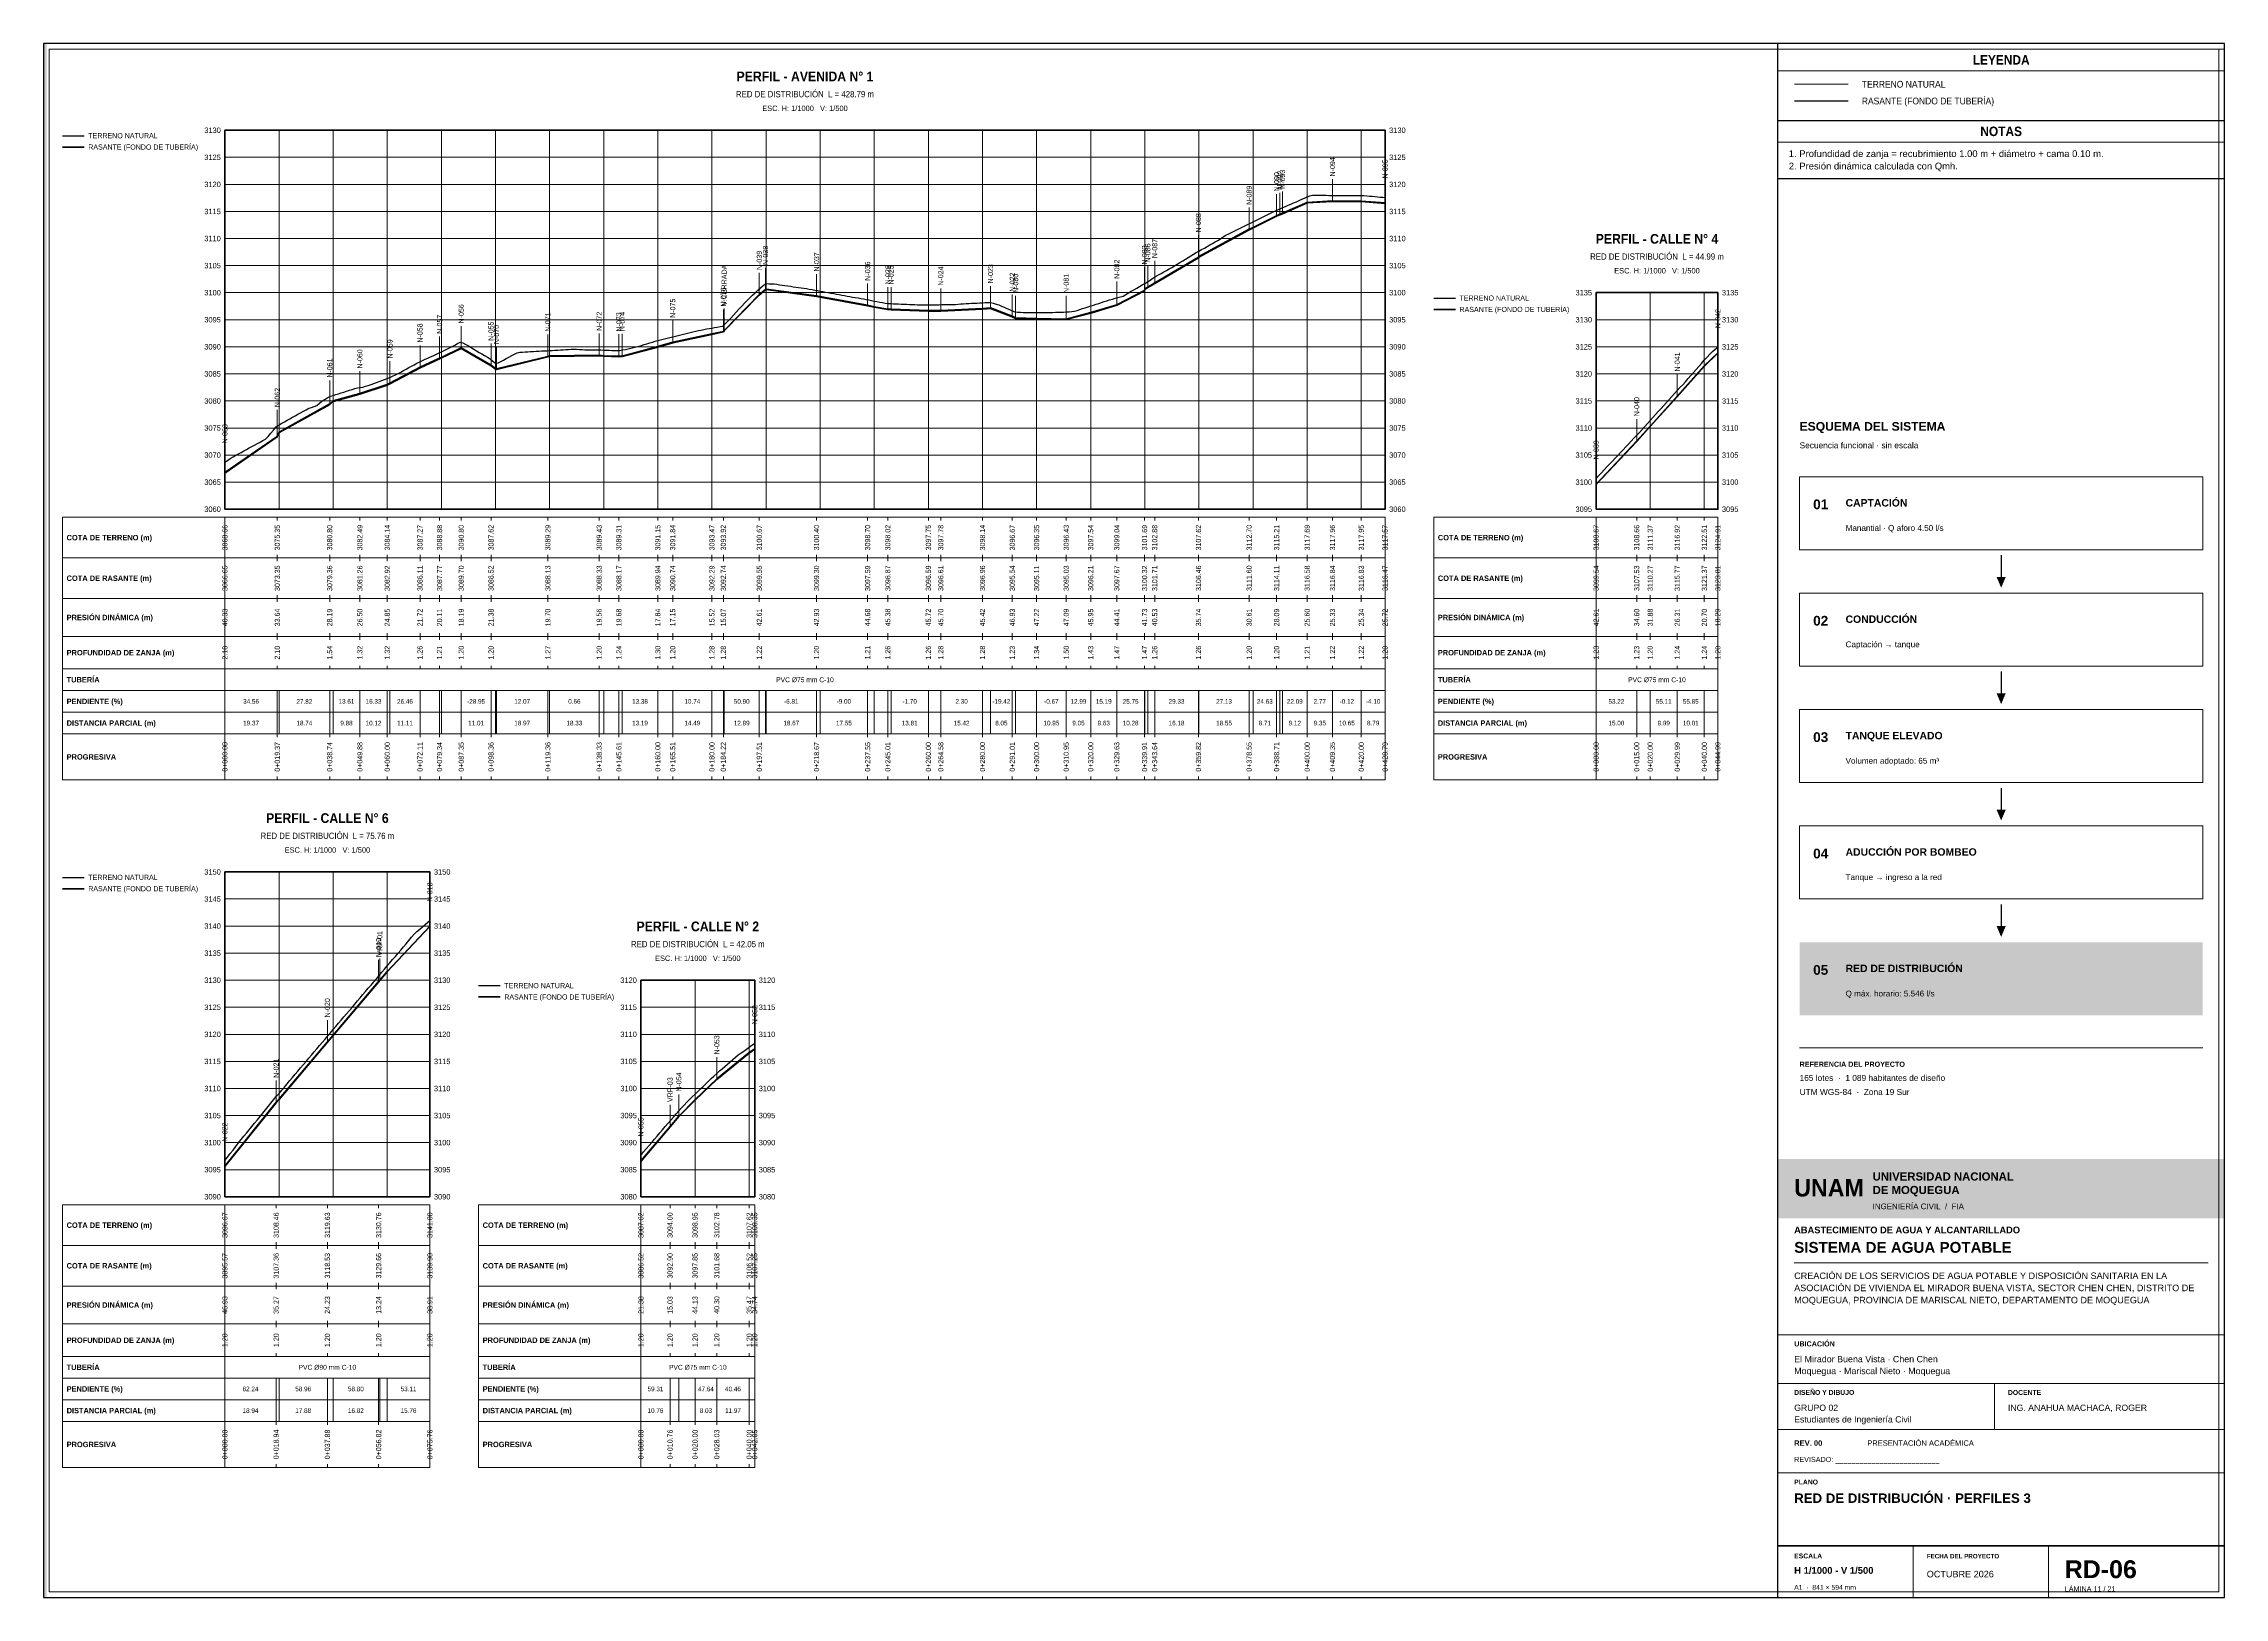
# Paper-space layout 'RD-06 PERFILES 3' of a CAD drawing. Header units: metres. Extents: x 25 to 831, y 10 to 584.
# The model-space entities are those that its viewports show. They can reach past a viewport. Long polylines and large blocks are cut down to what shows.
import ezdxf
from ezdxf.enums import TextEntityAlignment as Align

# ---------------------------------------------------------------- set-up
doc = ezdxf.new("R2010")
doc.units = ezdxf.units.M
for name, color, linetype, lineweight, true_color in [('CH-ACCENT', 7, 'Continuous', 30, 0x087e8b), ('CH-FILL', 7, 'Continuous', 0, 0x17354a), ('CH-FINE', 7, 'Continuous', 13, 0xdce7ec), ('CH-FRAME', 7, 'Continuous', 35, 0x17354a), ('CH-TEXT', 7, 'Continuous', 18, 0x253944), ('CH-TITLE', 7, 'Continuous', 25, 0x17354a), ('CH-WHITE', 7, 'Continuous', 18, 0xffffff)]:
    doc.layers.add(name, color=color, linetype=linetype, lineweight=lineweight, true_color=true_color)
for name, color, linetype, lineweight in [('LAM-MARCO', 7, 'Continuous', 50), ('LAM-ROTULO', 7, 'Continuous', 35), ('LAM-TXT', 7, 'Continuous', 25), ('PERF-BANDAS', 7, 'Continuous', 18), ('PERF-EST', 6, 'Continuous', 18), ('PERF-GRILLA', 252, 'Continuous', 9), ('PERF-MARCO', 7, 'Continuous', 35), ('PERF-RASANTE', 1, 'Continuous', 35), ('PERF-TERRENO', 32, 'Continuous', 25), ('PERF-TXT', 7, 'Continuous', 18)]:
    doc.layers.add(name, color=color, linetype=linetype, lineweight=lineweight)
doc.layers.add('LAM-VP', color=8, linetype='Continuous', lineweight=9, plot=False)
doc.layers.get('LAM-VP').off()
doc.styles.add('ARIAL', font='arial.ttf')
doc.styles.add('ARIAL-B', font='arialbd.ttf')
doc.styles.add('CH-BOLD', font='Arialbd.ttf')
doc.styles.add('CH-TEXT', font='Arial.ttf')

# ---------------------------------------------------------------- blocks, each defined once
blk = doc.blocks.new('PERFIL_AVENIDA_N_1')
at = {"layer": 'PERF-BANDAS'}
for p, q in [((297200, 8098997), (297200, 8098982)), ((297200, 8098997), (297200, 8098995.8)), ((297219.37, 8098997), (297219.37, 8098995.8)), ((297238.74, 8098997), (297238.74, 8098995.8)), ((297249.88, 8098997), (297249.88, 8098995.8)), ((297260, 8098997), (297260, 8098995.8)), ((297272.11, 8098997), (297272.11, 8098995.8)), ((297279.34, 8098997), (297279.34, 8098995.8)), ((297287.35, 8098997), (297287.35, 8098995.8)), ((297298.36, 8098997), (297298.36, 8098995.8)), ((297319.36, 8098997), (297319.36, 8098995.8)), ((297338.33, 8098997), (297338.33, 8098995.8)), ((297345.61, 8098997), (297345.61, 8098995.8)), ((297360, 8098997), (297360, 8098995.8)), ((297365.51, 8098997), (297365.51, 8098995.8)), ((297380, 8098997), (297380, 8098995.8)), ((297384.22, 8098997), (297384.22, 8098995.8)), ((297397.51, 8098997), (297397.51, 8098995.8)), ((297418.67, 8098997), (297418.67, 8098995.8)), ((297437.55, 8098997), (297437.55, 8098995.8)), ((297445.01, 8098997), (297445.01, 8098995.8)), ((297460, 8098997), (297460, 8098995.8)), ((297464.58, 8098997), (297464.58, 8098995.8)), ((297480, 8098997), (297480, 8098995.8)), ((297491.01, 8098997), (297491.01, 8098995.8)), ((297500, 8098997), (297500, 8098995.8)), ((297510.95, 8098997), (297510.95, 8098995.8)), ((297520, 8098997), (297520, 8098995.8)), ((297529.63, 8098997), (297529.63, 8098995.8)), ((297539.91, 8098997), (297539.91, 8098995.8)), ((297543.64, 8098997), (297543.64, 8098995.8)), ((297559.82, 8098997), (297559.82, 8098995.8)), ((297578.55, 8098997), (297578.55, 8098995.8)), ((297588.71, 8098997), (297588.71, 8098995.8)), ((297600, 8098997), (297600, 8098995.8)), ((297609.35, 8098997), (297609.35, 8098995.8)), ((297620, 8098997), (297620, 8098995.8)), ((297628.79, 8098997), (297628.79, 8098995.8)), ((297200, 8098982), (297200, 8098983.2)), ((297200, 8098982), (297200, 8098967)), ((297200, 8098982), (297200, 8098980.8)), ((297219.37, 8098982), (297219.37, 8098983.2)), ((297219.37, 8098982), (297219.37, 8098980.8)), ((297238.74, 8098982), (297238.74, 8098983.2)), ((297238.74, 8098982), (297238.74, 8098980.8)), ((297249.88, 8098982), (297249.88, 8098983.2)), ((297249.88, 8098982), (297249.88, 8098980.8)), ((297260, 8098982), (297260, 8098983.2)), ((297260, 8098982), (297260, 8098980.8)), ((297272.11, 8098982), (297272.11, 8098983.2)), ((297272.11, 8098982), (297272.11, 8098980.8)), ((297279.34, 8098982), (297279.34, 8098983.2)), ((297279.34, 8098982), (297279.34, 8098980.8)), ((297287.35, 8098982), (297287.35, 8098983.2)), ((297287.35, 8098982), (297287.35, 8098980.8)), ((297298.36, 8098982), (297298.36, 8098983.2)), ((297298.36, 8098982), (297298.36, 8098980.8)), ((297319.36, 8098982), (297319.36, 8098983.2)), ((297319.36, 8098982), (297319.36, 8098980.8)), ((297338.33, 8098982), (297338.33, 8098983.2)), ((297338.33, 8098982), (297338.33, 8098980.8)), ((297345.61, 8098982), (297345.61, 8098983.2)), ((297345.61, 8098982), (297345.61, 8098980.8)), ((297360, 8098982), (297360, 8098983.2)), ((297360, 8098982), (297360, 8098980.8)), ((297365.51, 8098982), (297365.51, 8098983.2)), ((297365.51, 8098982), (297365.51, 8098980.8)), ((297380, 8098982), (297380, 8098983.2)), ((297380, 8098982), (297380, 8098980.8)), ((297384.22, 8098982), (297384.22, 8098983.2)), ((297384.22, 8098982), (297384.22, 8098980.8)), ((297397.51, 8098982), (297397.51, 8098983.2)), ((297397.51, 8098982), (297397.51, 8098980.8)), ((297418.67, 8098982), (297418.67, 8098983.2)), ((297418.67, 8098982), (297418.67, 8098980.8)), ((297437.55, 8098982), (297437.55, 8098983.2)), ((297437.55, 8098982), (297437.55, 8098980.8)), ((297445.01, 8098982), (297445.01, 8098983.2)), ((297445.01, 8098982), (297445.01, 8098980.8)), ((297460, 8098982), (297460, 8098983.2)), ((297460, 8098982), (297460, 8098980.8)), ((297464.58, 8098982), (297464.58, 8098983.2)), ((297464.58, 8098982), (297464.58, 8098980.8)), ((297480, 8098982), (297480, 8098983.2)), ((297480, 8098982), (297480, 8098980.8)), ((297491.01, 8098982), (297491.01, 8098983.2)), ((297491.01, 8098982), (297491.01, 8098980.8)), ((297500, 8098982), (297500, 8098983.2)), ((297500, 8098982), (297500, 8098980.8)), ((297510.95, 8098982), (297510.95, 8098983.2)), ((297510.95, 8098982), (297510.95, 8098980.8)), ((297520, 8098982), (297520, 8098983.2)), ((297520, 8098982), (297520, 8098980.8)), ((297529.63, 8098982), (297529.63, 8098983.2)), ((297529.63, 8098982), (297529.63, 8098980.8)), ((297539.91, 8098982), (297539.91, 8098983.2)), ((297539.91, 8098982), (297539.91, 8098980.8)), ((297543.64, 8098982), (297543.64, 8098983.2)), ((297543.64, 8098982), (297543.64, 8098980.8)), ((297559.82, 8098982), (297559.82, 8098983.2)), ((297559.82, 8098982), (297559.82, 8098980.8)), ((297578.55, 8098982), (297578.55, 8098983.2)), ((297578.55, 8098982), (297578.55, 8098980.8)), ((297588.71, 8098982), (297588.71, 8098983.2)), ((297588.71, 8098982), (297588.71, 8098980.8)), ((297600, 8098982), (297600, 8098983.2)), ((297600, 8098982), (297600, 8098980.8)), ((297609.35, 8098982), (297609.35, 8098983.2)), ((297609.35, 8098982), (297609.35, 8098980.8)), ((297620, 8098982), (297620, 8098983.2)), ((297620, 8098982), (297620, 8098980.8)), ((297628.79, 8098982), (297628.79, 8098983.2)), ((297628.79, 8098982), (297628.79, 8098980.8)), ((297200, 8098967), (297200, 8098968.2)), ((297200, 8098967), (297200, 8098953)), ((297200, 8098967), (297200, 8098965.8)), ((297219.37, 8098967), (297219.37, 8098968.2)), ((297219.37, 8098967), (297219.37, 8098965.8)), ((297238.74, 8098967), (297238.74, 8098968.2)), ((297238.74, 8098967), (297238.74, 8098965.8)), ((297249.88, 8098967), (297249.88, 8098968.2)), ((297249.88, 8098967), (297249.88, 8098965.8)), ((297260, 8098967), (297260, 8098968.2)), ((297260, 8098967), (297260, 8098965.8)), ((297272.11, 8098967), (297272.11, 8098968.2)), ((297272.11, 8098967), (297272.11, 8098965.8)), ((297279.34, 8098967), (297279.34, 8098968.2)), ((297279.34, 8098967), (297279.34, 8098965.8)), ((297287.35, 8098967), (297287.35, 8098968.2)), ((297287.35, 8098967), (297287.35, 8098965.8)), ((297298.36, 8098967), (297298.36, 8098968.2)), ((297298.36, 8098967), (297298.36, 8098965.8)), ((297319.36, 8098967), (297319.36, 8098968.2)), ((297319.36, 8098967), (297319.36, 8098965.8)), ((297338.33, 8098967), (297338.33, 8098968.2)), ((297338.33, 8098967), (297338.33, 8098965.8)), ((297345.61, 8098967), (297345.61, 8098968.2)), ((297345.61, 8098967), (297345.61, 8098965.8)), ((297360, 8098967), (297360, 8098968.2)), ((297360, 8098967), (297360, 8098965.8)), ((297365.51, 8098967), (297365.51, 8098968.2)), ((297365.51, 8098967), (297365.51, 8098965.8)), ((297380, 8098967), (297380, 8098968.2)), ((297380, 8098967), (297380, 8098965.8)), ((297384.22, 8098967), (297384.22, 8098968.2)), ((297384.22, 8098967), (297384.22, 8098965.8)), ((297397.51, 8098967), (297397.51, 8098968.2)), ((297397.51, 8098967), (297397.51, 8098965.8)), ((297418.67, 8098967), (297418.67, 8098968.2)), ((297418.67, 8098967), (297418.67, 8098965.8)), ((297437.55, 8098967), (297437.55, 8098968.2)), ((297437.55, 8098967), (297437.55, 8098965.8)), ((297445.01, 8098967), (297445.01, 8098968.2)), ((297445.01, 8098967), (297445.01, 8098965.8)), ((297460, 8098967), (297460, 8098968.2)), ((297460, 8098967), (297460, 8098965.8)), ((297464.58, 8098967), (297464.58, 8098968.2)), ((297464.58, 8098967), (297464.58, 8098965.8)), ((297480, 8098967), (297480, 8098968.2)), ((297480, 8098967), (297480, 8098965.8)), ((297491.01, 8098967), (297491.01, 8098968.2)), ((297491.01, 8098967), (297491.01, 8098965.8)), ((297500, 8098967), (297500, 8098968.2)), ((297500, 8098967), (297500, 8098965.8)), ((297510.95, 8098967), (297510.95, 8098968.2)), ((297510.95, 8098967), (297510.95, 8098965.8)), ((297520, 8098967), (297520, 8098968.2)), ((297520, 8098967), (297520, 8098965.8)), ((297529.63, 8098967), (297529.63, 8098968.2)), ((297529.63, 8098967), (297529.63, 8098965.8)), ((297539.91, 8098967), (297539.91, 8098968.2)), ((297539.91, 8098967), (297539.91, 8098965.8)), ((297543.64, 8098967), (297543.64, 8098968.2)), ((297543.64, 8098967), (297543.64, 8098965.8)), ((297559.82, 8098967), (297559.82, 8098968.2)), ((297559.82, 8098967), (297559.82, 8098965.8)), ((297578.55, 8098967), (297578.55, 8098968.2)), ((297578.55, 8098967), (297578.55, 8098965.8)), ((297588.71, 8098967), (297588.71, 8098968.2)), ((297588.71, 8098967), (297588.71, 8098965.8)), ((297600, 8098967), (297600, 8098968.2)), ((297600, 8098967), (297600, 8098965.8)), ((297609.35, 8098967), (297609.35, 8098968.2)), ((297609.35, 8098967), (297609.35, 8098965.8)), ((297620, 8098967), (297620, 8098968.2)), ((297620, 8098967), (297620, 8098965.8)), ((297628.79, 8098967), (297628.79, 8098968.2)), ((297628.79, 8098967), (297628.79, 8098965.8)), ((297200, 8098953), (297200, 8098954.2)), ((297219.37, 8098953), (297219.37, 8098954.2)), ((297238.74, 8098953), (297238.74, 8098954.2)), ((297249.88, 8098953), (297249.88, 8098954.2)), ((297260, 8098953), (297260, 8098954.2)), ((297272.11, 8098953), (297272.11, 8098954.2)), ((297279.34, 8098953), (297279.34, 8098954.2)), ((297287.35, 8098953), (297287.35, 8098954.2)), ((297298.36, 8098953), (297298.36, 8098954.2)), ((297319.36, 8098953), (297319.36, 8098954.2)), ((297338.33, 8098953), (297338.33, 8098954.2)), ((297345.61, 8098953), (297345.61, 8098954.2)), ((297360, 8098953), (297360, 8098954.2)), ((297365.51, 8098953), (297365.51, 8098954.2)), ((297380, 8098953), (297380, 8098954.2)), ((297384.22, 8098953), (297384.22, 8098954.2)), ((297397.51, 8098953), (297397.51, 8098954.2)), ((297418.67, 8098953), (297418.67, 8098954.2)), ((297437.55, 8098953), (297437.55, 8098954.2)), ((297445.01, 8098953), (297445.01, 8098954.2)), ((297460, 8098953), (297460, 8098954.2)), ((297464.58, 8098953), (297464.58, 8098954.2)), ((297480, 8098953), (297480, 8098954.2)), ((297491.01, 8098953), (297491.01, 8098954.2)), ((297500, 8098953), (297500, 8098954.2)), ((297510.95, 8098953), (297510.95, 8098954.2)), ((297520, 8098953), (297520, 8098954.2)), ((297529.63, 8098953), (297529.63, 8098954.2)), ((297539.91, 8098953), (297539.91, 8098954.2)), ((297543.64, 8098953), (297543.64, 8098954.2)), ((297559.82, 8098953), (297559.82, 8098954.2)), ((297578.55, 8098953), (297578.55, 8098954.2)), ((297588.71, 8098953), (297588.71, 8098954.2)), ((297600, 8098953), (297600, 8098954.2)), ((297609.35, 8098953), (297609.35, 8098954.2)), ((297620, 8098953), (297620, 8098954.2)), ((297628.79, 8098953), (297628.79, 8098954.2)), ((297200, 8098953), (297200, 8098941)), ((297200, 8098953), (297200, 8098951.8)), ((297219.37, 8098953), (297219.37, 8098951.8)), ((297238.74, 8098953), (297238.74, 8098951.8)), ((297249.88, 8098953), (297249.88, 8098951.8)), ((297260, 8098953), (297260, 8098951.8)), ((297272.11, 8098953), (297272.11, 8098951.8)), ((297279.34, 8098953), (297279.34, 8098951.8)), ((297287.35, 8098953), (297287.35, 8098951.8)), ((297298.36, 8098953), (297298.36, 8098951.8)), ((297319.36, 8098953), (297319.36, 8098951.8)), ((297338.33, 8098953), (297338.33, 8098951.8)), ((297345.61, 8098953), (297345.61, 8098951.8)), ((297360, 8098953), (297360, 8098951.8)), ((297365.51, 8098953), (297365.51, 8098951.8)), ((297380, 8098953), (297380, 8098951.8)), ((297384.22, 8098953), (297384.22, 8098951.8)), ((297397.51, 8098953), (297397.51, 8098951.8)), ((297418.67, 8098953), (297418.67, 8098951.8)), ((297437.55, 8098953), (297437.55, 8098951.8)), ((297445.01, 8098953), (297445.01, 8098951.8)), ((297460, 8098953), (297460, 8098951.8)), ((297464.58, 8098953), (297464.58, 8098951.8)), ((297480, 8098953), (297480, 8098951.8)), ((297491.01, 8098953), (297491.01, 8098951.8)), ((297500, 8098953), (297500, 8098951.8)), ((297510.95, 8098953), (297510.95, 8098951.8)), ((297520, 8098953), (297520, 8098951.8)), ((297529.63, 8098953), (297529.63, 8098951.8)), ((297539.91, 8098953), (297539.91, 8098951.8)), ((297543.64, 8098953), (297543.64, 8098951.8)), ((297559.82, 8098953), (297559.82, 8098951.8)), ((297578.55, 8098953), (297578.55, 8098951.8)), ((297588.71, 8098953), (297588.71, 8098951.8)), ((297600, 8098953), (297600, 8098951.8)), ((297609.35, 8098953), (297609.35, 8098951.8)), ((297620, 8098953), (297620, 8098951.8)), ((297628.79, 8098953), (297628.79, 8098951.8)), ((297200, 8098941), (297200, 8098942.2)), ((297200, 8098941), (297200, 8098933)), ((297219.37, 8098941), (297219.37, 8098942.2)), ((297238.74, 8098941), (297238.74, 8098942.2)), ((297249.88, 8098941), (297249.88, 8098942.2)), ((297260, 8098941), (297260, 8098942.2)), ((297272.11, 8098941), (297272.11, 8098942.2)), ((297279.34, 8098941), (297279.34, 8098942.2)), ((297287.35, 8098941), (297287.35, 8098942.2)), ((297298.36, 8098941), (297298.36, 8098942.2)), ((297319.36, 8098941), (297319.36, 8098942.2)), ((297338.33, 8098941), (297338.33, 8098942.2)), ((297345.61, 8098941), (297345.61, 8098942.2)), ((297360, 8098941), (297360, 8098942.2)), ((297365.51, 8098941), (297365.51, 8098942.2)), ((297380, 8098941), (297380, 8098942.2)), ((297384.22, 8098941), (297384.22, 8098942.2)), ((297397.51, 8098941), (297397.51, 8098942.2)), ((297418.67, 8098941), (297418.67, 8098942.2)), ((297437.55, 8098941), (297437.55, 8098942.2)), ((297445.01, 8098941), (297445.01, 8098942.2)), ((297460, 8098941), (297460, 8098942.2)), ((297464.58, 8098941), (297464.58, 8098942.2)), ((297480, 8098941), (297480, 8098942.2)), ((297491.01, 8098941), (297491.01, 8098942.2)), ((297500, 8098941), (297500, 8098942.2)), ((297510.95, 8098941), (297510.95, 8098942.2)), ((297520, 8098941), (297520, 8098942.2)), ((297529.63, 8098941), (297529.63, 8098942.2)), ((297539.91, 8098941), (297539.91, 8098942.2)), ((297543.64, 8098941), (297543.64, 8098942.2)), ((297559.82, 8098941), (297559.82, 8098942.2)), ((297578.55, 8098941), (297578.55, 8098942.2)), ((297588.71, 8098941), (297588.71, 8098942.2)), ((297600, 8098941), (297600, 8098942.2)), ((297609.35, 8098941), (297609.35, 8098942.2)), ((297620, 8098941), (297620, 8098942.2)), ((297628.79, 8098941), (297628.79, 8098942.2)), ((297628.79, 8098941), (297628.79, 8098933)), ((297200, 8098933), (297200, 8098925)), ((297219.37, 8098933), (297219.37, 8098925)), ((297220, 8098933), (297220, 8098925)), ((297238.74, 8098933), (297238.74, 8098925)), ((297240, 8098933), (297240, 8098925)), ((297249.88, 8098933), (297249.88, 8098925)), ((297260, 8098933), (297260, 8098925)), ((297261, 8098933), (297261, 8098925)), ((297272.11, 8098933), (297272.11, 8098925)), ((297279.34, 8098933), (297279.34, 8098925)), ((297280, 8098933), (297280, 8098925)), ((297287.35, 8098933), (297287.35, 8098925)), ((297298.36, 8098933), (297298.36, 8098925)), ((297300, 8098933), (297300, 8098925)), ((297300.39, 8098933), (297300.39, 8098925)), ((297319.36, 8098933), (297319.36, 8098925)), ((297320, 8098933), (297320, 8098925)), ((297338.33, 8098933), (297338.33, 8098925)), ((297340, 8098933), (297340, 8098925)), ((297345.61, 8098933), (297345.61, 8098925)), ((297346.81, 8098933), (297346.81, 8098925)), ((297360, 8098933), (297360, 8098925)), ((297365.51, 8098933), (297365.51, 8098925)), ((297380, 8098933), (297380, 8098925)), ((297384.22, 8098933), (297384.22, 8098925)), ((297384.52, 8098933), (297384.52, 8098925)), ((297397.51, 8098933), (297397.51, 8098925)), ((297399.8, 8098933), (297399.8, 8098925)), ((297400, 8098933), (297400, 8098925)), ((297418.67, 8098933), (297418.67, 8098925)), ((297420, 8098933), (297420, 8098925)), ((297437.55, 8098933), (297437.55, 8098925)), ((297440, 8098933), (297440, 8098925)), ((297445.01, 8098933), (297445.01, 8098925)), ((297446.19, 8098933), (297446.19, 8098925)), ((297460, 8098933), (297460, 8098925)), ((297464.58, 8098933), (297464.58, 8098925)), ((297480, 8098933), (297480, 8098925)), ((297482.96, 8098933), (297482.96, 8098925)), ((297491.01, 8098933), (297491.01, 8098925)), ((297492.26, 8098933), (297492.26, 8098925)), ((297500, 8098933), (297500, 8098925)), ((297510.95, 8098933), (297510.95, 8098925)), ((297520, 8098933), (297520, 8098925)), ((297529.63, 8098933), (297529.63, 8098925)), ((297539.91, 8098933), (297539.91, 8098925)), ((297540, 8098933), (297540, 8098925)), ((297541.1, 8098933), (297541.1, 8098925)), ((297543.64, 8098933), (297543.64, 8098925)), ((297559.82, 8098933), (297559.82, 8098925)), ((297560, 8098933), (297560, 8098925)), ((297578.55, 8098933), (297578.55, 8098925)), ((297580, 8098933), (297580, 8098925)), ((297588.71, 8098933), (297588.71, 8098925)), ((297589.92, 8098933), (297589.92, 8098925)), ((297590.88, 8098933), (297590.88, 8098925)), ((297600, 8098933), (297600, 8098925)), ((297609.35, 8098933), (297609.35, 8098925)), ((297620, 8098933), (297620, 8098925)), ((297628.79, 8098933), (297628.79, 8098925)), ((297200, 8098925), (297200, 8098917)), ((297219.37, 8098925), (297219.37, 8098917)), ((297220, 8098925), (297220, 8098917)), ((297238.74, 8098925), (297238.74, 8098917)), ((297240, 8098925), (297240, 8098917)), ((297249.88, 8098925), (297249.88, 8098917)), ((297260, 8098925), (297260, 8098917)), ((297261, 8098925), (297261, 8098917)), ((297272.11, 8098925), (297272.11, 8098917)), ((297279.34, 8098925), (297279.34, 8098917)), ((297280, 8098925), (297280, 8098917)), ((297287.35, 8098925), (297287.35, 8098917)), ((297298.36, 8098925), (297298.36, 8098917)), ((297300, 8098925), (297300, 8098917)), ((297300.39, 8098925), (297300.39, 8098917)), ((297319.36, 8098925), (297319.36, 8098917)), ((297320, 8098925), (297320, 8098917)), ((297338.33, 8098925), (297338.33, 8098917)), ((297340, 8098925), (297340, 8098917)), ((297345.61, 8098925), (297345.61, 8098917)), ((297346.81, 8098925), (297346.81, 8098917)), ((297360, 8098925), (297360, 8098917)), ((297365.51, 8098925), (297365.51, 8098917)), ((297380, 8098925), (297380, 8098917)), ((297384.22, 8098925), (297384.22, 8098917)), ((297384.52, 8098925), (297384.52, 8098917)), ((297397.51, 8098925), (297397.51, 8098917)), ((297399.8, 8098925), (297399.8, 8098917)), ((297400, 8098925), (297400, 8098917)), ((297418.67, 8098925), (297418.67, 8098917)), ((297420, 8098925), (297420, 8098917)), ((297437.55, 8098925), (297437.55, 8098917)), ((297440, 8098925), (297440, 8098917)), ((297445.01, 8098925), (297445.01, 8098917)), ((297446.19, 8098925), (297446.19, 8098917)), ((297460, 8098925), (297460, 8098917)), ((297464.58, 8098925), (297464.58, 8098917)), ((297480, 8098925), (297480, 8098917)), ((297482.96, 8098925), (297482.96, 8098917)), ((297491.01, 8098925), (297491.01, 8098917)), ((297492.26, 8098925), (297492.26, 8098917)), ((297500, 8098925), (297500, 8098917)), ((297510.95, 8098925), (297510.95, 8098917)), ((297520, 8098925), (297520, 8098917)), ((297529.63, 8098925), (297529.63, 8098917)), ((297539.91, 8098925), (297539.91, 8098917)), ((297540, 8098925), (297540, 8098917)), ((297541.1, 8098925), (297541.1, 8098917)), ((297543.64, 8098925), (297543.64, 8098917)), ((297559.82, 8098925), (297559.82, 8098917)), ((297560, 8098925), (297560, 8098917)), ((297578.55, 8098925), (297578.55, 8098917)), ((297580, 8098925), (297580, 8098917)), ((297588.71, 8098925), (297588.71, 8098917)), ((297589.92, 8098925), (297589.92, 8098917)), ((297590.88, 8098925), (297590.88, 8098917)), ((297600, 8098925), (297600, 8098917)), ((297609.35, 8098925), (297609.35, 8098917)), ((297620, 8098925), (297620, 8098917)), ((297628.79, 8098925), (297628.79, 8098917)), ((297200, 8098917), (297200, 8098900)), ((297200, 8098917), (297200, 8098915.8)), ((297219.37, 8098917), (297219.37, 8098915.8)), ((297238.74, 8098917), (297238.74, 8098915.8)), ((297249.88, 8098917), (297249.88, 8098915.8)), ((297260, 8098917), (297260, 8098915.8)), ((297272.11, 8098917), (297272.11, 8098915.8)), ((297279.34, 8098917), (297279.34, 8098915.8)), ((297287.35, 8098917), (297287.35, 8098915.8)), ((297298.36, 8098917), (297298.36, 8098915.8)), ((297319.36, 8098917), (297319.36, 8098915.8)), ((297338.33, 8098917), (297338.33, 8098915.8)), ((297345.61, 8098917), (297345.61, 8098915.8)), ((297360, 8098917), (297360, 8098915.8)), ((297365.51, 8098917), (297365.51, 8098915.8)), ((297380, 8098917), (297380, 8098915.8)), ((297384.22, 8098917), (297384.22, 8098915.8)), ((297397.51, 8098917), (297397.51, 8098915.8)), ((297418.67, 8098917), (297418.67, 8098915.8)), ((297437.55, 8098917), (297437.55, 8098915.8)), ((297445.01, 8098917), (297445.01, 8098915.8)), ((297460, 8098917), (297460, 8098915.8)), ((297464.58, 8098917), (297464.58, 8098915.8)), ((297480, 8098917), (297480, 8098915.8)), ((297491.01, 8098917), (297491.01, 8098915.8)), ((297500, 8098917), (297500, 8098915.8)), ((297510.95, 8098917), (297510.95, 8098915.8)), ((297520, 8098917), (297520, 8098915.8)), ((297529.63, 8098917), (297529.63, 8098915.8)), ((297539.91, 8098917), (297539.91, 8098915.8)), ((297543.64, 8098917), (297543.64, 8098915.8)), ((297559.82, 8098917), (297559.82, 8098915.8)), ((297578.55, 8098917), (297578.55, 8098915.8)), ((297588.71, 8098917), (297588.71, 8098915.8)), ((297600, 8098917), (297600, 8098915.8)), ((297609.35, 8098917), (297609.35, 8098915.8)), ((297620, 8098917), (297620, 8098915.8)), ((297628.79, 8098917), (297628.79, 8098915.8)), ((297200, 8098900), (297200, 8098901.2)), ((297219.37, 8098900), (297219.37, 8098901.2)), ((297238.74, 8098900), (297238.74, 8098901.2)), ((297249.88, 8098900), (297249.88, 8098901.2)), ((297260, 8098900), (297260, 8098901.2)), ((297272.11, 8098900), (297272.11, 8098901.2)), ((297279.34, 8098900), (297279.34, 8098901.2)), ((297287.35, 8098900), (297287.35, 8098901.2)), ((297298.36, 8098900), (297298.36, 8098901.2)), ((297319.36, 8098900), (297319.36, 8098901.2)), ((297338.33, 8098900), (297338.33, 8098901.2)), ((297345.61, 8098900), (297345.61, 8098901.2)), ((297360, 8098900), (297360, 8098901.2)), ((297365.51, 8098900), (297365.51, 8098901.2)), ((297380, 8098900), (297380, 8098901.2)), ((297384.22, 8098900), (297384.22, 8098901.2)), ((297397.51, 8098900), (297397.51, 8098901.2)), ((297418.67, 8098900), (297418.67, 8098901.2)), ((297437.55, 8098900), (297437.55, 8098901.2)), ((297445.01, 8098900), (297445.01, 8098901.2)), ((297460, 8098900), (297460, 8098901.2)), ((297464.58, 8098900), (297464.58, 8098901.2)), ((297480, 8098900), (297480, 8098901.2)), ((297491.01, 8098900), (297491.01, 8098901.2)), ((297500, 8098900), (297500, 8098901.2)), ((297510.95, 8098900), (297510.95, 8098901.2)), ((297520, 8098900), (297520, 8098901.2)), ((297529.63, 8098900), (297529.63, 8098901.2)), ((297539.91, 8098900), (297539.91, 8098901.2)), ((297543.64, 8098900), (297543.64, 8098901.2)), ((297559.82, 8098900), (297559.82, 8098901.2)), ((297578.55, 8098900), (297578.55, 8098901.2)), ((297588.71, 8098900), (297588.71, 8098901.2)), ((297600, 8098900), (297600, 8098901.2)), ((297609.35, 8098900), (297609.35, 8098901.2)), ((297620, 8098900), (297620, 8098901.2)), ((297628.79, 8098900), (297628.79, 8098901.2))]:
    blk.add_line(p, q, dxfattribs=at)
for points in [[(297140, 8098982), (297628.79, 8098982), (297628.79, 8098997), (297140, 8098997)], [(297140, 8098967), (297628.79, 8098967), (297628.79, 8098982), (297140, 8098982)], [(297140, 8098953), (297628.79, 8098953), (297628.79, 8098967), (297140, 8098967)], [(297140, 8098941), (297628.79, 8098941), (297628.79, 8098953), (297140, 8098953)], [(297140, 8098933), (297628.79, 8098933), (297628.79, 8098941), (297140, 8098941)], [(297140, 8098925), (297628.79, 8098925), (297628.79, 8098933), (297140, 8098933)], [(297140, 8098917), (297628.79, 8098917), (297628.79, 8098925), (297140, 8098925)], [(297140, 8098900), (297628.79, 8098900), (297628.79, 8098917), (297140, 8098917)]]:
    blk.add_lwpolyline(points, close=True, dxfattribs=at)
at = {"layer": 'PERF-EST'}
for p, q in [((297588.71, 8099108.22), (297588.71, 8099116.42)), ((297589.92, 8099108.74), (297589.92, 8099116.94)), ((297590.88, 8099109.14), (297590.88, 8099117.35)), ((297609.35, 8099113.69), (297609.35, 8099121.92)), ((297628.79, 8099112.94), (297628.79, 8099121.14)), ((297578.55, 8099103.21), (297578.55, 8099111.41)), ((297559.82, 8099092.92), (297559.82, 8099101.24)), ((297543.64, 8099083.42), (297543.64, 8099091.75)), ((297397.51, 8099079.1), (297397.51, 8099087.35)), ((297399.8, 8099081.01), (297399.8, 8099089.21)), ((297418.67, 8099078.6), (297418.67, 8099086.8)), ((297437.55, 8099075.18), (297437.55, 8099083.4)), ((297529.63, 8099075.34), (297529.63, 8099084.08)), ((297539.91, 8099080.63), (297539.91, 8099089.37)), ((297541.1, 8099081.87), (297541.1, 8099090.08)), ((297445.01, 8099073.74), (297445.01, 8099082.05)), ((297446.19, 8099073.66), (297446.19, 8099081.97)), ((297464.58, 8099073.21), (297464.58, 8099081.56)), ((297482.96, 8099074.21), (297482.96, 8099082.41)), ((297491.01, 8099071.08), (297491.01, 8099079.34)), ((297492.26, 8099070.49), (297492.26, 8099078.89)), ((297510.95, 8099070.07), (297510.95, 8099078.86)), ((297287.35, 8099059.41), (297287.35, 8099067.61)), ((297365.51, 8099061.48), (297365.51, 8099069.68)), ((297384.22, 8099065.49), (297384.22, 8099073.84)), ((297384.52, 8099065.86), (297384.52, 8099074.11)), ((297272.11, 8099052.23), (297272.11, 8099060.54)), ((297279.34, 8099055.55), (297279.34, 8099063.76)), ((297298.36, 8099053.03), (297298.36, 8099061.23)), ((297300.39, 8099051.67), (297300.39, 8099060)), ((297319.36, 8099056.25), (297319.36, 8099064.58)), ((297338.33, 8099056.66), (297338.33, 8099064.86)), ((297345.61, 8099056.34), (297345.61, 8099064.63)), ((297346.81, 8099056.36), (297346.81, 8099064.8)), ((297249.88, 8099042.53), (297249.88, 8099050.98)), ((297261, 8099046.34), (297261, 8099054.65)), ((297238.74, 8099038.73), (297238.74, 8099047.6)), ((297219.37, 8099026.7), (297219.37, 8099036.7)), ((297200, 8099013.31), (297200, 8099023.32))]:
    blk.add_line(p, q, dxfattribs=at)
at = {"layer": 'PERF-GRILLA'}
for p, q in [((297200, 8099140), (297628.79, 8099140)), ((297200, 8099000), (297200, 8099140)), ((297220, 8099000), (297220, 8099140)), ((297240, 8099000), (297240, 8099140)), ((297260, 8099000), (297260, 8099140)), ((297280, 8099000), (297280, 8099140)), ((297300, 8099000), (297300, 8099140)), ((297320, 8099000), (297320, 8099140)), ((297340, 8099000), (297340, 8099140)), ((297360, 8099000), (297360, 8099140)), ((297380, 8099000), (297380, 8099140)), ((297400, 8099000), (297400, 8099140)), ((297420, 8099000), (297420, 8099140)), ((297440, 8099000), (297440, 8099140)), ((297460, 8099000), (297460, 8099140)), ((297480, 8099000), (297480, 8099140)), ((297500, 8099000), (297500, 8099140)), ((297520, 8099000), (297520, 8099140)), ((297540, 8099000), (297540, 8099140)), ((297560, 8099000), (297560, 8099140)), ((297580, 8099000), (297580, 8099140)), ((297600, 8099000), (297600, 8099140)), ((297620, 8099000), (297620, 8099140)), ((297200, 8099130), (297628.79, 8099130)), ((297200, 8099120), (297628.79, 8099120)), ((297200, 8099110), (297628.79, 8099110)), ((297200, 8099100), (297628.79, 8099100)), ((297200, 8099090), (297628.79, 8099090)), ((297200, 8099080), (297628.79, 8099080)), ((297200, 8099070), (297628.79, 8099070)), ((297200, 8099060), (297628.79, 8099060)), ((297200, 8099050), (297628.79, 8099050)), ((297200, 8099040), (297628.79, 8099040)), ((297200, 8099030), (297628.79, 8099030)), ((297200, 8099020), (297628.79, 8099020)), ((297200, 8099010), (297628.79, 8099010)), ((297200, 8099000), (297628.79, 8099000))]:
    blk.add_line(p, q, dxfattribs=at)
at = {"layer": 'PERF-MARCO'}
blk.add_lwpolyline([(297200, 8099000), (297628.79, 8099000), (297628.79, 8099140), (297200, 8099140)], close=True, dxfattribs=at)
at = {"layer": 'PERF-RASANTE'}
blk.add_line((297140, 8099133.8), (297148, 8099133.8), dxfattribs=at)
at = {"layer": 'PERF-RASANTE', "color": 5}
blk.add_lwpolyline([(297200, 8099013.51), (297219.37, 8099026.9), (297220, 8099028.5), (297238.74, 8099038.93), (297240, 8099040.04), (297249.88, 8099042.73), (297260, 8099046.04), (297261, 8099046.54), (297272.11, 8099052.42), (297279.34, 8099055.75), (297280, 8099056.08), (297287.35, 8099059.61), (297298.36, 8099053.23), (297300, 8099051.99), (297300.39, 8099051.87), (297319.36, 8099056.45), (297320, 8099056.62), (297338.33, 8099056.86), (297340, 8099056.71), (297345.61, 8099056.54), (297346.81, 8099056.56), (297360, 8099060.09), (297365.51, 8099061.68), (297380, 8099064.79), (297384.22, 8099065.69), (297384.52, 8099066.07), (297397.51, 8099079.29), (297399.8, 8099081.21), (297400, 8099081.35), (297418.67, 8099078.8), (297420, 8099078.54), (297437.55, 8099075.38), (297440, 8099074.81), (297445.01, 8099073.93), (297446.19, 8099073.86), (297460, 8099073.39), (297464.58, 8099073.41), (297480, 8099074.12), (297482.96, 8099074.41), (297491.01, 8099071.28), (297492.26, 8099070.69), (297500, 8099070.41), (297510.95, 8099070.27), (297520, 8099072.62), (297529.63, 8099075.54), (297539.91, 8099080.84), (297540, 8099081.42), (297541.1, 8099082.07), (297543.64, 8099083.62), (297559.82, 8099093.11), (297560, 8099093.34), (297578.55, 8099103.41), (297580, 8099104.13), (297588.71, 8099108.42), (297589.92, 8099108.94), (297590.88, 8099109.34), (297600, 8099113.37), (297609.35, 8099113.89), (297620, 8099113.86), (297628.79, 8099113.14)], dxfattribs=at)
at = {"layer": 'PERF-RASANTE'}
blk.add_lwpolyline([(297200, 8099013.31), (297219.37, 8099026.7), (297220, 8099028.3), (297238.74, 8099038.73), (297240, 8099039.84), (297249.88, 8099042.53), (297260, 8099045.84), (297261, 8099046.34), (297272.11, 8099052.22), (297279.34, 8099055.55), (297280, 8099055.88), (297287.35, 8099059.41), (297298.36, 8099053.03), (297300, 8099051.79), (297300.39, 8099051.67), (297319.36, 8099056.25), (297320, 8099056.42), (297338.33, 8099056.66), (297340, 8099056.51), (297345.61, 8099056.34), (297346.81, 8099056.36), (297360, 8099059.89), (297365.51, 8099061.48), (297380, 8099064.59), (297384.22, 8099065.49), (297384.52, 8099065.87), (297397.51, 8099079.09), (297399.8, 8099081.01), (297400, 8099081.15), (297418.67, 8099078.6), (297420, 8099078.34), (297437.55, 8099075.18), (297440, 8099074.61), (297445.01, 8099073.73), (297446.19, 8099073.66), (297460, 8099073.19), (297464.58, 8099073.21), (297480, 8099073.92), (297482.96, 8099074.21), (297491.01, 8099071.08), (297492.26, 8099070.49), (297500, 8099070.21), (297510.95, 8099070.07), (297520, 8099072.42), (297529.63, 8099075.34), (297539.91, 8099080.64), (297540, 8099081.22), (297541.1, 8099081.87), (297543.64, 8099083.42), (297559.82, 8099092.91), (297560, 8099093.14), (297578.55, 8099103.21), (297580, 8099103.93), (297588.71, 8099108.22), (297589.92, 8099108.74), (297590.88, 8099109.14), (297600, 8099113.17), (297609.35, 8099113.69), (297620, 8099113.66), (297628.79, 8099112.94)], dxfattribs=at)
at = {"layer": 'PERF-TERRENO'}
blk.add_line((297140, 8099138), (297148, 8099138), dxfattribs=at)
blk.add_lwpolyline([(297200, 8099017.32), (297201, 8099018.03), (297202, 8099018.75), (297203, 8099019.39), (297204, 8099019.93), (297205, 8099020.47), (297206, 8099021.01), (297207, 8099021.55), (297208, 8099022.09), (297209, 8099022.63), (297210, 8099023.17), (297211, 8099023.71), (297212, 8099024.25), (297213, 8099024.79), (297214, 8099025.34), (297215, 8099025.88), (297216, 8099026.89), (297217, 8099028.07), (297218, 8099029.25), (297219, 8099030.43), (297220, 8099031.17), (297221, 8099031.73), (297222, 8099032.29), (297223, 8099032.85), (297224, 8099033.41), (297225, 8099033.97), (297226, 8099034.53), (297227, 8099035.09), (297228, 8099035.65), (297229, 8099036.21), (297230, 8099036.77), (297231, 8099037.29), (297232, 8099037.62), (297233, 8099037.96), (297234, 8099038.29), (297235, 8099039.15), (297236, 8099040.02), (297237, 8099040.69), (297238, 8099041.24), (297239, 8099041.73), (297240, 8099042.04), (297241, 8099042.35), (297242, 8099042.67), (297243, 8099042.98), (297244, 8099043.29), (297245, 8099043.61), (297246, 8099043.92), (297247, 8099044.23), (297248, 8099044.54), (297249, 8099044.79), (297250, 8099045), (297251, 8099045.11), (297252, 8099045.42), (297253, 8099045.76), (297254, 8099046.1), (297255, 8099046.46), (297256, 8099046.82), (297257, 8099047.19), (297258, 8099047.55), (297259, 8099047.92), (297260, 8099048.28), (297261, 8099048.65), (297262, 8099049.09), (297263, 8099049.62), (297264, 8099050.14), (297265, 8099050.68), (297266, 8099051.22), (297267, 8099051.76), (297268, 8099052.3), (297269, 8099052.84), (297270, 8099053.38), (297271, 8099053.92), (297272, 8099054.49), (297273, 8099054.95), (297274, 8099055.39), (297275, 8099055.83), (297276, 8099056.27), (297277, 8099056.71), (297278, 8099057.15), (297279, 8099057.6), (297280, 8099058.08), (297281, 8099058.6), (297282, 8099059.11), (297283, 8099059.63), (297284, 8099060.14), (297285, 8099060.65), (297286, 8099061.17), (297287, 8099061.68), (297288, 8099061.47), (297289, 8099060.88), (297290, 8099060.3), (297291, 8099059.71), (297292, 8099059.12), (297293, 8099058.53), (297294, 8099057.94), (297295, 8099057.35), (297296, 8099056.76), (297297, 8099056.17), (297298, 8099055.51), (297299, 8099054.75), (297300, 8099053.99), (297301, 8099054.02), (297302, 8099054.56), (297303, 8099055.11), (297304, 8099055.65), (297305, 8099056.19), (297306, 8099056.74), (297307, 8099057.28), (297308, 8099057.83), (297309, 8099057.99), (297310, 8099058.04), (297311, 8099058.1), (297312, 8099058.16), (297313, 8099058.22), (297314, 8099058.27), (297315, 8099058.33), (297316, 8099058.39), (297317, 8099058.45), (297318, 8099058.5), (297319, 8099058.56), (297320, 8099058.62), (297321, 8099058.68), (297322, 8099058.73), (297323, 8099058.79), (297324, 8099058.86), (297325, 8099058.92), (297326, 8099058.98), (297327, 8099059.04), (297328, 8099059.1), (297329, 8099059.15), (297330, 8099059.09), (297331, 8099059.03), (297332, 8099058.97), (297333, 8099058.91), (297334, 8099058.85), (297335, 8099058.82), (297336, 8099058.84), (297337, 8099058.86), (297338, 8099058.87), (297339, 8099058.83), (297340, 8099058.77), (297341, 8099058.73), (297342, 8099058.7), (297343, 8099058.66), (297344, 8099058.62), (297345, 8099058.59), (297346, 8099058.65), (297347, 8099058.83), (297348, 8099059.06), (297349, 8099059.28), (297350, 8099059.5), (297351, 8099059.73), (297352, 8099059.98), (297353, 8099060.23), (297354, 8099060.51), (297355, 8099060.82), (297356, 8099061.12), (297357, 8099061.43), (297358, 8099061.74), (297359, 8099062.04), (297360, 8099062.3), (297361, 8099062.55), (297362, 8099062.8), (297363, 8099063.05), (297364, 8099063.3), (297365, 8099063.55), (297366, 8099063.8), (297367, 8099064.05), (297368, 8099064.3), (297369, 8099064.56), (297370, 8099064.81), (297371, 8099065.04), (297372, 8099065.27), (297373, 8099065.49), (297374, 8099065.72), (297375, 8099065.97), (297376, 8099066.19), (297377, 8099066.39), (297378, 8099066.59), (297379, 8099066.77), (297380, 8099066.94), (297381, 8099067.12), (297382, 8099067.29), (297383, 8099067.47), (297384, 8099067.64), (297385, 8099068.56), (297386, 8099069.63), (297387, 8099070.64), (297388, 8099071.72), (297389, 8099072.81), (297390, 8099073.9), (297391, 8099074.99), (297392, 8099076.07), (297393, 8099077.16), (297394, 8099078.15), (297395, 8099079.07), (297396, 8099079.99), (297397, 8099080.89), (297398, 8099081.77), (297399, 8099082.65), (297400, 8099083.35), (297401, 8099083.31), (297402, 8099083.28), (297403, 8099083.23), (297404, 8099083.08), (297405, 8099082.93), (297406, 8099082.79), (297407, 8099082.64), (297408, 8099082.5), (297409, 8099082.35), (297410, 8099082.21), (297411, 8099082.06), (297412, 8099081.92), (297413, 8099081.77), (297414, 8099081.62), (297415, 8099081.48), (297416, 8099081.3), (297417, 8099081.11), (297418, 8099080.93), (297419, 8099080.74), (297420, 8099080.56), (297421, 8099080.37), (297422, 8099080.19), (297423, 8099080.01), (297424, 8099079.82), (297425, 8099079.64), (297426, 8099079.46), (297427, 8099079.28), (297428, 8099079.1), (297429, 8099078.93), (297430, 8099078.75), (297431, 8099078.57), (297432, 8099078.39), (297433, 8099078.21), (297434, 8099078.04), (297435, 8099077.86), (297436, 8099077.68), (297437, 8099077.5), (297438, 8099077.31), (297439, 8099077.12), (297440, 8099076.92), (297441, 8099076.72), (297442, 8099076.52), (297443, 8099076.32), (297444, 8099076.11), (297445, 8099076.05), (297446, 8099075.98), (297447, 8099075.92), (297448, 8099075.88), (297449, 8099075.83), (297450, 8099075.79), (297451, 8099075.75), (297452, 8099075.71), (297453, 8099075.66), (297454, 8099075.62), (297455, 8099075.58), (297456, 8099075.53), (297457, 8099075.49), (297458, 8099075.47), (297459, 8099075.48), (297460, 8099075.5), (297461, 8099075.51), (297462, 8099075.53), (297463, 8099075.54), (297464, 8099075.55), (297465, 8099075.57), (297466, 8099075.58), (297467, 8099075.6), (297468, 8099075.61), (297469, 8099075.63), (297470, 8099075.66), (297471, 8099075.74), (297472, 8099075.83), (297473, 8099075.91), (297474, 8099075.97), (297475, 8099076.02), (297476, 8099076.07), (297477, 8099076.12), (297478, 8099076.17), (297479, 8099076.22), (297480, 8099076.27), (297481, 8099076.32), (297482, 8099076.37), (297483, 8099076.41), (297484, 8099076.13), (297485, 8099075.81), (297486, 8099075.49), (297487, 8099075.05), (297488, 8099074.61), (297489, 8099074.17), (297490, 8099073.75), (297491, 8099073.34), (297492, 8099072.93), (297493, 8099072.79), (297494, 8099072.74), (297495, 8099072.69), (297496, 8099072.65), (297497, 8099072.66), (297498, 8099072.68), (297499, 8099072.69), (297500, 8099072.69), (297501, 8099072.67), (297502, 8099072.65), (297503, 8099072.62), (297504, 8099072.62), (297505, 8099072.67), (297506, 8099072.71), (297507, 8099072.76), (297508, 8099072.8), (297509, 8099072.83), (297510, 8099072.84), (297511, 8099072.86), (297512, 8099072.91), (297513, 8099072.98), (297514, 8099073.15), (297515, 8099073.47), (297516, 8099073.79), (297517, 8099074.11), (297518, 8099074.43), (297519, 8099074.76), (297520, 8099075.08), (297521, 8099075.4), (297522, 8099075.72), (297523, 8099076.04), (297524, 8099076.37), (297525, 8099076.69), (297526, 8099077.01), (297527, 8099077.33), (297528, 8099077.64), (297529, 8099077.91), (297530, 8099078.18), (297531, 8099078.45), (297532, 8099078.76), (297533, 8099079.35), (297534, 8099079.93), (297535, 8099080.51), (297536, 8099081.1), (297537, 8099081.68), (297538, 8099082.26), (297539, 8099082.85), (297540, 8099083.43), (297541, 8099084.01), (297542, 8099084.67), (297543, 8099085.34), (297544, 8099085.98), (297545, 8099086.54), (297546, 8099087.1), (297547, 8099087.65), (297548, 8099088.21), (297549, 8099088.77), (297550, 8099089.35), (297551, 8099089.95), (297552, 8099090.54), (297553, 8099091.13), (297554, 8099091.73), (297555, 8099092.32), (297556, 8099092.94), (297557, 8099093.57), (297558, 8099094.2), (297559, 8099094.78), (297560, 8099095.34), (297561, 8099095.91), (297562, 8099096.48), (297563, 8099097.04), (297564, 8099097.61), (297565, 8099098.18), (297566, 8099098.74), (297567, 8099099.31), (297568, 8099099.93), (297569, 8099100.57), (297570, 8099101.2), (297571, 8099101.74), (297572, 8099102.23), (297573, 8099102.71), (297574, 8099103.2), (297575, 8099103.68), (297576, 8099104.17), (297577, 8099104.65), (297578, 8099105.14), (297579, 8099105.63), (297580, 8099106.13), (297581, 8099106.63), (297582, 8099107.12), (297583, 8099107.62), (297584, 8099108.12), (297585, 8099108.62), (297586, 8099109.12), (297587, 8099109.62), (297588, 8099110.11), (297589, 8099110.54), (297590, 8099110.98), (297591, 8099111.41), (297592, 8099111.84), (297593, 8099112.28), (297594, 8099112.72), (297595, 8099113.16), (297596, 8099113.61), (297597, 8099114.05), (297598, 8099114.5), (297599, 8099114.94), (297600, 8099115.39), (297601, 8099115.83), (297602, 8099116.06), (297603, 8099116.07), (297604, 8099116.04), (297605, 8099116.02), (297606, 8099116), (297607, 8099115.97), (297608, 8099115.95), (297609, 8099115.93), (297610, 8099115.9), (297611, 8099115.88), (297612, 8099115.88), (297613, 8099115.88), (297614, 8099115.89), (297615, 8099115.89), (297616, 8099115.89), (297617, 8099115.89), (297618, 8099115.89), (297619, 8099115.89), (297620, 8099115.89), (297621, 8099115.87), (297622, 8099115.79), (297623, 8099115.69), (297624, 8099115.6), (297625, 8099115.5), (297626, 8099115.41), (297627, 8099115.31), (297628, 8099115.22), (297628.79, 8099115.14)], dxfattribs=at)
at = {"layer": 'PERF-EST', "style": 'ARIAL', "width": 0.9}
for s, p in [('N-090', (297588.71, 8099117.42)), ('N-092', (297589.92, 8099117.94)), ('N-093', (297590.88, 8099118.35)), ('N-094', (297609.35, 8099122.92)), ('N-095', (297628.79, 8099122.14)), ('N-089', (297578.55, 8099112.41)), ('N-088', (297559.82, 8099102.24)), ('N-087', (297543.64, 8099092.75)), ('N-039', (297397.51, 8099088.35)), ('N-038', (297399.8, 8099090.21)), ('N-037', (297418.67, 8099087.8)), ('N-082', (297529.63, 8099085.08)), ('N-083', (297539.91, 8099090.37)), ('N-086', (297541.1, 8099091.08)), ('V.CERRADA', (297384.52, 8099075.11)), ('N-036', (297437.55, 8099084.4)), ('N-026', (297445.01, 8099083.05)), ('N-025', (297446.19, 8099082.97)), ('N-024', (297464.58, 8099082.56)), ('N-023', (297482.96, 8099083.41)), ('N-022', (297491.01, 8099080.34)), ('N-080', (297492.26, 8099079.89)), ('N-081', (297510.95, 8099079.86)), ('N-056', (297287.35, 8099068.61)), ('N-075', (297365.51, 8099070.68)), ('N-076', (297384.22, 8099074.84)), ('N-058', (297272.11, 8099061.54)), ('N-057', (297279.34, 8099064.76)), ('N-055', (297298.36, 8099062.23)), ('N-070', (297300.39, 8099061)), ('N-071', (297319.36, 8099065.58)), ('N-072', (297338.33, 8099065.86)), ('N-073', (297345.61, 8099065.63)), ('N-074', (297346.81, 8099065.8)), ('N-059', (297261, 8099055.65)), ('N-061', (297238.74, 8099048.6)), ('N-060', (297249.88, 8099051.98)), ('N-062', (297219.37, 8099037.7)), ('N-063', (297200, 8099024.32))]:
    blk.add_text(s, height=1.9, rotation=90, dxfattribs=at).set_placement(p, align=Align.MIDDLE_LEFT)
at = {"layer": 'PERF-TXT', "width": 0.9}
for s, height, style, p in [('PERFIL - AVENIDA N° 1', 3.6, 'ARIAL-B', (297414.4, 8099157)), ('RED DE DISTRIBUCIÓN  L = 428.79 m', 2.3, 'ARIAL', (297414.4, 8099151.5)), ('ESC. H: 1/1000   V: 1/500', 2, 'ARIAL', (297414.4, 8099146.5))]:
    blk.add_text(s, height=height, dxfattribs=dict(at, style=style)).set_placement(p, align=Align.BOTTOM_CENTER)
at = {"layer": 'PERF-TXT', "style": 'ARIAL', "width": 0.9}
for s, p in [('3130', (297198.5, 8099140)), ('3125', (297198.5, 8099130)), ('3120', (297198.5, 8099120)), ('3115', (297198.5, 8099110)), ('3110', (297198.5, 8099100)), ('3105', (297198.5, 8099090)), ('3100', (297198.5, 8099080)), ('3095', (297198.5, 8099070)), ('3090', (297198.5, 8099060)), ('3085', (297198.5, 8099050)), ('3080', (297198.5, 8099040)), ('3075', (297198.5, 8099030)), ('3070', (297198.5, 8099020)), ('3065', (297198.5, 8099010)), ('3060', (297198.5, 8099000))]:
    blk.add_text(s, height=2, dxfattribs=at).set_placement(p, align=Align.MIDDLE_RIGHT)
at = {"layer": 'PERF-TXT', "width": 0.9}
for s, height, style, p in [('3130', 2, 'ARIAL', (297630.29, 8099140)), ('TERRENO NATURAL', 1.9, 'ARIAL', (297149.5, 8099138)), ('RASANTE (FONDO DE TUBERÍA)', 1.9, 'ARIAL', (297149.5, 8099133.8)), ('3125', 2, 'ARIAL', (297630.29, 8099130)), ('3120', 2, 'ARIAL', (297630.29, 8099120)), ('3115', 2, 'ARIAL', (297630.29, 8099110)), ('3110', 2, 'ARIAL', (297630.29, 8099100)), ('3105', 2, 'ARIAL', (297630.29, 8099090)), ('3100', 2, 'ARIAL', (297630.29, 8099080)), ('3095', 2, 'ARIAL', (297630.29, 8099070)), ('3090', 2, 'ARIAL', (297630.29, 8099060)), ('3085', 2, 'ARIAL', (297630.29, 8099050)), ('3080', 2, 'ARIAL', (297630.29, 8099040)), ('3075', 2, 'ARIAL', (297630.29, 8099030)), ('3070', 2, 'ARIAL', (297630.29, 8099020)), ('3065', 2, 'ARIAL', (297630.29, 8099010)), ('3060', 2, 'ARIAL', (297630.29, 8099000)), ('COTA DE TERRENO (m)', 2, 'ARIAL-B', (297141.5, 8098989.5)), ('COTA DE RASANTE (m)', 2, 'ARIAL-B', (297141.5, 8098974.5)), ('PRESIÓN DINÁMICA (m)', 2, 'ARIAL-B', (297141.5, 8098960)), ('PROFUNDIDAD DE ZANJA (m)', 2, 'ARIAL-B', (297141.5, 8098947)), ('TUBERÍA', 2, 'ARIAL-B', (297141.5, 8098937)), ('PENDIENTE (%)', 2, 'ARIAL-B', (297141.5, 8098929)), ('DISTANCIA PARCIAL (m)', 2, 'ARIAL-B', (297141.5, 8098921)), ('PROGRESIVA', 2, 'ARIAL-B', (297141.5, 8098908.5))]:
    blk.add_text(s, height=height, dxfattribs=dict(at, style=style)).set_placement(p, align=Align.MIDDLE_LEFT)
at = {"layer": 'PERF-TXT', "style": 'ARIAL', "width": 0.9}
for s, p in [('3068.66', (297200, 8098989.5)), ('3075.35', (297219.37, 8098989.5)), ('3080.80', (297238.74, 8098989.5)), ('3082.49', (297249.88, 8098989.5)), ('3084.14', (297260, 8098989.5)), ('3087.27', (297272.11, 8098989.5)), ('3088.88', (297279.34, 8098989.5)), ('3090.80', (297287.35, 8098989.5)), ('3087.62', (297298.36, 8098989.5)), ('3089.29', (297319.36, 8098989.5)), ('3089.43', (297338.33, 8098989.5)), ('3089.31', (297345.61, 8098989.5)), ('3091.15', (297360, 8098989.5)), ('3091.84', (297365.51, 8098989.5)), ('3093.47', (297380, 8098989.5)), ('3093.92', (297384.22, 8098989.5)), ('3100.67', (297397.51, 8098989.5)), ('3100.40', (297418.67, 8098989.5)), ('3098.70', (297437.55, 8098989.5)), ('3098.02', (297445.01, 8098989.5)), ('3097.75', (297460, 8098989.5)), ('3097.78', (297464.58, 8098989.5)), ('3098.14', (297480, 8098989.5)), ('3096.67', (297491.01, 8098989.5)), ('3096.35', (297500, 8098989.5)), ('3096.43', (297510.95, 8098989.5)), ('3097.54', (297520, 8098989.5)), ('3099.04', (297529.63, 8098989.5)), ('3101.69', (297539.91, 8098989.5)), ('3102.88', (297543.64, 8098989.5)), ('3107.62', (297559.82, 8098989.5)), ('3112.70', (297578.55, 8098989.5)), ('3115.21', (297588.71, 8098989.5)), ('3117.69', (297600, 8098989.5)), ('3117.96', (297609.35, 8098989.5)), ('3117.95', (297620, 8098989.5)), ('3117.57', (297628.79, 8098989.5)), ('3066.65', (297200, 8098974.5)), ('3073.35', (297219.37, 8098974.5)), ('3079.36', (297238.74, 8098974.5)), ('3081.26', (297249.88, 8098974.5)), ('3082.92', (297260, 8098974.5)), ('3086.11', (297272.11, 8098974.5)), ('3087.77', (297279.34, 8098974.5)), ('3089.70', (297287.35, 8098974.5)), ('3086.52', (297298.36, 8098974.5)), ('3088.13', (297319.36, 8098974.5)), ('3088.33', (297338.33, 8098974.5)), ('3088.17', (297345.61, 8098974.5)), ('3089.94', (297360, 8098974.5)), ('3090.74', (297365.51, 8098974.5)), ('3092.29', (297380, 8098974.5)), ('3092.74', (297384.22, 8098974.5)), ('3099.55', (297397.51, 8098974.5)), ('3099.30', (297418.67, 8098974.5)), ('3097.59', (297437.55, 8098974.5)), ('3096.87', (297445.01, 8098974.5)), ('3096.59', (297460, 8098974.5)), ('3096.61', (297464.58, 8098974.5)), ('3096.96', (297480, 8098974.5)), ('3095.54', (297491.01, 8098974.5)), ('3095.11', (297500, 8098974.5)), ('3095.03', (297510.95, 8098974.5)), ('3096.21', (297520, 8098974.5)), ('3097.67', (297529.63, 8098974.5)), ('3100.32', (297539.91, 8098974.5)), ('3101.71', (297543.64, 8098974.5)), ('3106.46', (297559.82, 8098974.5)), ('3111.60', (297578.55, 8098974.5)), ('3114.11', (297588.71, 8098974.5)), ('3116.58', (297600, 8098974.5)), ('3116.84', (297609.35, 8098974.5)), ('3116.83', (297620, 8098974.5)), ('3116.47', (297628.79, 8098974.5)), ('40.33', (297200, 8098960)), ('33.64', (297219.37, 8098960)), ('28.19', (297238.74, 8098960)), ('26.50', (297249.88, 8098960)), ('24.85', (297260, 8098960)), ('21.72', (297272.11, 8098960)), ('20.11', (297279.34, 8098960)), ('18.19', (297287.35, 8098960)), ('21.38', (297298.36, 8098960)), ('19.70', (297319.36, 8098960)), ('19.56', (297338.33, 8098960)), ('19.68', (297345.61, 8098960)), ('17.84', (297360, 8098960)), ('17.15', (297365.51, 8098960)), ('15.52', (297380, 8098960)), ('15.07', (297384.22, 8098960)), ('42.61', (297397.51, 8098960)), ('42.93', (297418.67, 8098960)), ('44.68', (297437.55, 8098960)), ('45.38', (297445.01, 8098960)), ('45.72', (297460, 8098960)), ('45.70', (297464.58, 8098960)), ('45.42', (297480, 8098960)), ('46.93', (297491.01, 8098960)), ('47.22', (297500, 8098960)), ('47.09', (297510.95, 8098960)), ('45.95', (297520, 8098960)), ('44.41', (297529.63, 8098960)), ('41.73', (297539.91, 8098960)), ('40.53', (297543.64, 8098960)), ('35.74', (297559.82, 8098960)), ('30.61', (297578.55, 8098960)), ('28.09', (297588.71, 8098960)), ('25.60', (297600, 8098960)), ('25.33', (297609.35, 8098960)), ('25.34', (297620, 8098960)), ('25.72', (297628.79, 8098960)), ('2.10', (297200, 8098947)), ('2.10', (297219.37, 8098947)), ('1.54', (297238.74, 8098947)), ('1.32', (297249.88, 8098947)), ('1.32', (297260, 8098947)), ('1.26', (297272.11, 8098947)), ('1.21', (297279.34, 8098947)), ('1.20', (297287.35, 8098947)), ('1.20', (297298.36, 8098947)), ('1.27', (297319.36, 8098947)), ('1.20', (297338.33, 8098947)), ('1.24', (297345.61, 8098947)), ('1.30', (297360, 8098947)), ('1.20', (297365.51, 8098947)), ('1.28', (297380, 8098947)), ('1.28', (297384.22, 8098947)), ('1.22', (297397.51, 8098947)), ('1.20', (297418.67, 8098947)), ('1.21', (297437.55, 8098947)), ('1.26', (297445.01, 8098947)), ('1.26', (297460, 8098947)), ('1.28', (297464.58, 8098947)), ('1.28', (297480, 8098947)), ('1.23', (297491.01, 8098947)), ('1.34', (297500, 8098947)), ('1.50', (297510.95, 8098947)), ('1.43', (297520, 8098947)), ('1.47', (297529.63, 8098947)), ('1.47', (297539.91, 8098947)), ('1.26', (297543.64, 8098947)), ('1.26', (297559.82, 8098947)), ('1.20', (297578.55, 8098947)), ('1.20', (297588.71, 8098947)), ('1.21', (297600, 8098947)), ('1.22', (297609.35, 8098947)), ('1.22', (297620, 8098947)), ('1.20', (297628.79, 8098947)), ('0+000.00', (297200, 8098908.5)), ('0+019.37', (297219.37, 8098908.5)), ('0+038.74', (297238.74, 8098908.5)), ('0+049.88', (297249.88, 8098908.5)), ('0+060.00', (297260, 8098908.5)), ('0+072.11', (297272.11, 8098908.5)), ('0+079.34', (297279.34, 8098908.5)), ('0+087.35', (297287.35, 8098908.5)), ('0+098.36', (297298.36, 8098908.5)), ('0+119.36', (297319.36, 8098908.5)), ('0+138.33', (297338.33, 8098908.5)), ('0+145.61', (297345.61, 8098908.5)), ('0+160.00', (297360, 8098908.5)), ('0+165.51', (297365.51, 8098908.5)), ('0+180.00', (297380, 8098908.5)), ('0+184.22', (297384.22, 8098908.5)), ('0+197.51', (297397.51, 8098908.5)), ('0+218.67', (297418.67, 8098908.5)), ('0+237.55', (297437.55, 8098908.5)), ('0+245.01', (297445.01, 8098908.5)), ('0+260.00', (297460, 8098908.5)), ('0+264.58', (297464.58, 8098908.5)), ('0+280.00', (297480, 8098908.5)), ('0+291.01', (297491.01, 8098908.5)), ('0+300.00', (297500, 8098908.5)), ('0+310.95', (297510.95, 8098908.5)), ('0+320.00', (297520, 8098908.5)), ('0+329.63', (297529.63, 8098908.5)), ('0+339.91', (297539.91, 8098908.5)), ('0+343.64', (297543.64, 8098908.5)), ('0+359.82', (297559.82, 8098908.5)), ('0+378.55', (297578.55, 8098908.5)), ('0+388.71', (297588.71, 8098908.5)), ('0+400.00', (297600, 8098908.5)), ('0+409.35', (297609.35, 8098908.5)), ('0+420.00', (297620, 8098908.5)), ('0+428.79', (297628.79, 8098908.5))]:
    blk.add_text(s, height=1.9, rotation=90, dxfattribs=at).set_placement(p, align=Align.MIDDLE_CENTER)
for s, height, p in [('PVC Ø75 mm C-10', 1.8, (297414.4, 8098937)), ('34.56', 1.7, (297209.68, 8098929)), ('27.82', 1.7, (297229.37, 8098929)), ('13.61', 1.7, (297244.94, 8098929)), ('16.33', 1.7, (297254.94, 8098929)), ('26.46', 1.7, (297266.55, 8098929)), ('-28.95', 1.7, (297292.85, 8098929)), ('12.07', 1.7, (297309.88, 8098929)), ('0.66', 1.7, (297329.16, 8098929)), ('13.38', 1.7, (297353.41, 8098929)), ('10.74', 1.7, (297372.76, 8098929)), ('50.90', 1.7, (297391.02, 8098929)), ('-6.81', 1.7, (297409.34, 8098929)), ('-9.00', 1.7, (297428.78, 8098929)), ('-1.70', 1.7, (297453.09, 8098929)), ('2.30', 1.7, (297472.29, 8098929)), ('-19.42', 1.7, (297486.98, 8098929)), ('-0.67', 1.7, (297505.47, 8098929)), ('12.99', 1.7, (297515.47, 8098929)), ('15.19', 1.7, (297524.82, 8098929)), ('25.75', 1.7, (297534.77, 8098929)), ('29.33', 1.7, (297551.73, 8098929)), ('27.13', 1.7, (297569.28, 8098929)), ('24.63', 1.7, (297584.35, 8098929)), ('22.09', 1.7, (297595.44, 8098929)), ('2.77', 1.7, (297604.67, 8098929)), ('-0.12', 1.7, (297614.67, 8098929)), ('-4.10', 1.7, (297624.4, 8098929)), ('19.37', 1.7, (297209.68, 8098921)), ('18.74', 1.7, (297229.37, 8098921)), ('9.88', 1.7, (297244.94, 8098921)), ('10.12', 1.7, (297254.94, 8098921)), ('11.11', 1.7, (297266.55, 8098921)), ('11.01', 1.7, (297292.85, 8098921)), ('18.97', 1.7, (297309.88, 8098921)), ('18.33', 1.7, (297329.16, 8098921)), ('13.19', 1.7, (297353.41, 8098921)), ('14.49', 1.7, (297372.76, 8098921)), ('12.99', 1.7, (297391.02, 8098921)), ('18.67', 1.7, (297409.34, 8098921)), ('17.55', 1.7, (297428.78, 8098921)), ('13.81', 1.7, (297453.09, 8098921)), ('15.42', 1.7, (297472.29, 8098921)), ('8.05', 1.7, (297486.98, 8098921)), ('10.95', 1.7, (297505.47, 8098921)), ('9.05', 1.7, (297515.47, 8098921)), ('9.63', 1.7, (297524.82, 8098921)), ('10.28', 1.7, (297534.77, 8098921)), ('16.18', 1.7, (297551.73, 8098921)), ('18.55', 1.7, (297569.28, 8098921)), ('8.71', 1.7, (297584.35, 8098921)), ('9.12', 1.7, (297595.44, 8098921)), ('9.35', 1.7, (297604.67, 8098921)), ('10.65', 1.7, (297614.67, 8098921)), ('8.79', 1.7, (297624.4, 8098921))]:
    blk.add_text(s, height=height, dxfattribs=at).set_placement(p, align=Align.MIDDLE_CENTER)
blk = doc.blocks.new('PERFIL_CALLE_N_6')
at = {"layer": 'PERF-BANDAS'}
for p, q in [((298960.56, 8098997), (298960.56, 8098982)), ((298960.56, 8098997), (298960.56, 8098995.8)), ((298979.5, 8098997), (298979.5, 8098995.8)), ((298998.44, 8098997), (298998.44, 8098995.8)), ((299017.38, 8098997), (299017.38, 8098995.8)), ((299036.32, 8098997), (299036.32, 8098995.8)), ((298960.56, 8098982), (298960.56, 8098983.2)), ((298960.56, 8098982), (298960.56, 8098967)), ((298960.56, 8098982), (298960.56, 8098980.8)), ((298979.5, 8098982), (298979.5, 8098983.2)), ((298979.5, 8098982), (298979.5, 8098980.8)), ((298998.44, 8098982), (298998.44, 8098983.2)), ((298998.44, 8098982), (298998.44, 8098980.8)), ((299017.38, 8098982), (299017.38, 8098983.2)), ((299017.38, 8098982), (299017.38, 8098980.8)), ((299036.32, 8098982), (299036.32, 8098983.2)), ((299036.32, 8098982), (299036.32, 8098980.8)), ((298960.56, 8098967), (298960.56, 8098968.2)), ((298960.56, 8098967), (298960.56, 8098953)), ((298960.56, 8098967), (298960.56, 8098965.8)), ((298979.5, 8098967), (298979.5, 8098968.2)), ((298979.5, 8098967), (298979.5, 8098965.8)), ((298998.44, 8098967), (298998.44, 8098968.2)), ((298998.44, 8098967), (298998.44, 8098965.8)), ((299017.38, 8098967), (299017.38, 8098968.2)), ((299017.38, 8098967), (299017.38, 8098965.8)), ((299036.32, 8098967), (299036.32, 8098968.2)), ((299036.32, 8098967), (299036.32, 8098965.8)), ((298960.56, 8098953), (298960.56, 8098954.2)), ((298979.5, 8098953), (298979.5, 8098954.2)), ((298998.44, 8098953), (298998.44, 8098954.2)), ((299017.38, 8098953), (299017.38, 8098954.2)), ((299036.32, 8098953), (299036.32, 8098954.2)), ((298960.56, 8098953), (298960.56, 8098941)), ((298960.56, 8098953), (298960.56, 8098951.8)), ((298979.5, 8098953), (298979.5, 8098951.8)), ((298998.44, 8098953), (298998.44, 8098951.8)), ((299017.38, 8098953), (299017.38, 8098951.8)), ((299036.32, 8098953), (299036.32, 8098951.8)), ((298960.56, 8098941), (298960.56, 8098942.2)), ((298960.56, 8098941), (298960.56, 8098933)), ((298979.5, 8098941), (298979.5, 8098942.2)), ((298998.44, 8098941), (298998.44, 8098942.2)), ((299017.38, 8098941), (299017.38, 8098942.2)), ((299036.32, 8098941), (299036.32, 8098942.2)), ((299036.32, 8098941), (299036.32, 8098933)), ((298960.56, 8098933), (298960.56, 8098925)), ((298979.5, 8098933), (298979.5, 8098925)), ((298980.56, 8098933), (298980.56, 8098925)), ((298998.44, 8098933), (298998.44, 8098925)), ((299000.56, 8098933), (299000.56, 8098925)), ((299017.38, 8098933), (299017.38, 8098925)), ((299017.81, 8098933), (299017.81, 8098925)), ((299020.56, 8098933), (299020.56, 8098925)), ((299036.32, 8098933), (299036.32, 8098925)), ((298960.56, 8098925), (298960.56, 8098917)), ((298979.5, 8098925), (298979.5, 8098917)), ((298980.56, 8098925), (298980.56, 8098917)), ((298998.44, 8098925), (298998.44, 8098917)), ((299000.56, 8098925), (299000.56, 8098917)), ((299017.38, 8098925), (299017.38, 8098917)), ((299017.81, 8098925), (299017.81, 8098917)), ((299020.56, 8098925), (299020.56, 8098917)), ((299036.32, 8098925), (299036.32, 8098917)), ((298960.56, 8098917), (298960.56, 8098900)), ((298960.56, 8098917), (298960.56, 8098915.8)), ((298979.5, 8098917), (298979.5, 8098915.8)), ((298998.44, 8098917), (298998.44, 8098915.8)), ((299017.38, 8098917), (299017.38, 8098915.8)), ((299036.32, 8098917), (299036.32, 8098915.8)), ((298960.56, 8098900), (298960.56, 8098901.2)), ((298979.5, 8098900), (298979.5, 8098901.2)), ((298998.44, 8098900), (298998.44, 8098901.2)), ((299017.38, 8098900), (299017.38, 8098901.2)), ((299036.32, 8098900), (299036.32, 8098901.2))]:
    blk.add_line(p, q, dxfattribs=at)
for points in [[(298900.56, 8098982), (299036.32, 8098982), (299036.32, 8098997), (298900.56, 8098997)], [(298900.56, 8098967), (299036.32, 8098967), (299036.32, 8098982), (298900.56, 8098982)], [(298900.56, 8098953), (299036.32, 8098953), (299036.32, 8098967), (298900.56, 8098967)], [(298900.56, 8098941), (299036.32, 8098941), (299036.32, 8098953), (298900.56, 8098953)], [(298900.56, 8098933), (299036.32, 8098933), (299036.32, 8098941), (298900.56, 8098941)], [(298900.56, 8098925), (299036.32, 8098925), (299036.32, 8098933), (298900.56, 8098933)], [(298900.56, 8098917), (299036.32, 8098917), (299036.32, 8098925), (298900.56, 8098925)], [(298900.56, 8098900), (299036.32, 8098900), (299036.32, 8098917), (298900.56, 8098917)]]:
    blk.add_lwpolyline(points, close=True, dxfattribs=at)
at = {"layer": 'PERF-EST'}
for p, q in [((299036.32, 8099099.8), (299036.32, 8099108)), ((299017.38, 8099079.32), (299017.38, 8099087.52)), ((299017.81, 8099079.83), (299017.81, 8099088.03)), ((298998.44, 8099057.05), (298998.44, 8099065.25)), ((298979.5, 8099034.72), (298979.5, 8099042.92)), ((298960.56, 8099011.14), (298960.56, 8099019.34))]:
    blk.add_line(p, q, dxfattribs=at)
at = {"layer": 'PERF-GRILLA'}
for p, q in [((298960.56, 8099120), (299036.32, 8099120)), ((298960.56, 8099000), (298960.56, 8099120)), ((298980.56, 8099000), (298980.56, 8099120)), ((299000.56, 8099000), (299000.56, 8099120)), ((299020.56, 8099000), (299020.56, 8099120)), ((298960.56, 8099110), (299036.32, 8099110)), ((298960.56, 8099100), (299036.32, 8099100)), ((298960.56, 8099090), (299036.32, 8099090)), ((298960.56, 8099080), (299036.32, 8099080)), ((298960.56, 8099070), (299036.32, 8099070)), ((298960.56, 8099060), (299036.32, 8099060)), ((298960.56, 8099050), (299036.32, 8099050)), ((298960.56, 8099040), (299036.32, 8099040)), ((298960.56, 8099030), (299036.32, 8099030)), ((298960.56, 8099020), (299036.32, 8099020)), ((298960.56, 8099010), (299036.32, 8099010)), ((298960.56, 8099000), (299036.32, 8099000))]:
    blk.add_line(p, q, dxfattribs=at)
at = {"layer": 'PERF-MARCO'}
blk.add_lwpolyline([(298960.56, 8099000), (299036.32, 8099000), (299036.32, 8099120), (298960.56, 8099120)], close=True, dxfattribs=at)
at = {"layer": 'PERF-RASANTE'}
blk.add_line((298900.56, 8099113.8), (298908.56, 8099113.8), dxfattribs=at)
at = {"layer": 'PERF-RASANTE', "color": 5}
blk.add_lwpolyline([(298960.56, 8099011.34), (298979.5, 8099034.92), (298980.56, 8099036.17), (298998.44, 8099057.25), (299000.56, 8099059.74), (299017.38, 8099079.52), (299017.81, 8099080.03), (299020.56, 8099083.26), (299036.32, 8099100)], dxfattribs=at)
at = {"layer": 'PERF-RASANTE'}
blk.add_lwpolyline([(298960.56, 8099011.14), (298979.5, 8099034.72), (298980.56, 8099035.97), (298998.44, 8099057.05), (299000.56, 8099059.54), (299017.38, 8099079.32), (299017.81, 8099079.83), (299020.56, 8099083.06), (299036.32, 8099099.8)], dxfattribs=at)
at = {"layer": 'PERF-TERRENO'}
blk.add_line((298900.56, 8099118), (298908.56, 8099118), dxfattribs=at)
blk.add_lwpolyline([(298960.56, 8099013.34), (298961.56, 8099014.65), (298962.56, 8099015.95), (298963.56, 8099017.26), (298964.56, 8099018.57), (298965.56, 8099019.88), (298966.56, 8099021.14), (298967.56, 8099022.34), (298968.56, 8099023.54), (298969.56, 8099024.75), (298970.56, 8099025.95), (298971.56, 8099027.16), (298972.56, 8099028.36), (298973.56, 8099029.61), (298974.56, 8099030.85), (298975.56, 8099032.1), (298976.56, 8099033.35), (298977.56, 8099034.59), (298978.56, 8099035.81), (298979.56, 8099036.99), (298980.56, 8099038.17), (298981.56, 8099039.35), (298982.56, 8099040.53), (298983.56, 8099041.71), (298984.56, 8099042.89), (298985.56, 8099044.07), (298986.56, 8099045.26), (298987.56, 8099046.44), (298988.56, 8099047.63), (298989.56, 8099048.81), (298990.56, 8099049.99), (298991.56, 8099051.16), (298992.56, 8099052.34), (298993.56, 8099053.51), (298994.56, 8099054.69), (298995.56, 8099055.87), (298996.56, 8099057.04), (298997.56, 8099058.22), (298998.56, 8099059.39), (298999.56, 8099060.57), (299000.56, 8099061.74), (299001.56, 8099062.92), (299002.56, 8099064.1), (299003.56, 8099065.27), (299004.56, 8099066.45), (299005.56, 8099067.62), (299006.56, 8099068.8), (299007.56, 8099069.97), (299008.56, 8099071.15), (299009.56, 8099072.33), (299010.56, 8099073.5), (299011.56, 8099074.68), (299012.56, 8099075.86), (299013.56, 8099077.03), (299014.56, 8099078.21), (299015.56, 8099079.38), (299016.56, 8099080.56), (299017.56, 8099081.73), (299018.56, 8099082.91), (299019.56, 8099084.09), (299020.56, 8099085.26), (299021.56, 8099086.44), (299022.56, 8099087.61), (299023.56, 8099088.79), (299024.56, 8099089.96), (299025.56, 8099091.14), (299026.56, 8099092.31), (299027.56, 8099093.49), (299028.56, 8099094.67), (299029.56, 8099095.84), (299030.56, 8099097.02), (299031.56, 8099097.97), (299032.56, 8099098.84), (299033.56, 8099099.72), (299034.56, 8099100.6), (299035.56, 8099101.45), (299036.32, 8099102)], dxfattribs=at)
at = {"layer": 'PERF-EST', "style": 'ARIAL', "width": 0.9}
for s, p in [('N-018', (299036.32, 8099109)), ('N-019', (299017.38, 8099088.52)), ('VRP-01', (299017.81, 8099089.03)), ('N-020', (298998.44, 8099066.25)), ('N-021', (298979.5, 8099043.92)), ('N-022', (298960.56, 8099020.34))]:
    blk.add_text(s, height=1.9, rotation=90, dxfattribs=at).set_placement(p, align=Align.MIDDLE_LEFT)
at = {"layer": 'PERF-TXT', "width": 0.9}
for s, height, style, p in [('PERFIL - CALLE N° 6', 3.6, 'ARIAL-B', (298998.44, 8099137)), ('RED DE DISTRIBUCIÓN  L = 75.76 m', 2.3, 'ARIAL', (298998.44, 8099131.5)), ('ESC. H: 1/1000   V: 1/500', 2, 'ARIAL', (298998.44, 8099126.5))]:
    blk.add_text(s, height=height, dxfattribs=dict(at, style=style)).set_placement(p, align=Align.BOTTOM_CENTER)
for s, height, style, p in [('TERRENO NATURAL', 1.9, 'ARIAL', (298910.06, 8099118)), ('RASANTE (FONDO DE TUBERÍA)', 1.9, 'ARIAL', (298910.06, 8099113.8)), ('3150', 2, 'ARIAL', (299037.82, 8099120)), ('3145', 2, 'ARIAL', (299037.82, 8099110)), ('3140', 2, 'ARIAL', (299037.82, 8099100)), ('3135', 2, 'ARIAL', (299037.82, 8099090)), ('3130', 2, 'ARIAL', (299037.82, 8099080)), ('3125', 2, 'ARIAL', (299037.82, 8099070)), ('3120', 2, 'ARIAL', (299037.82, 8099060)), ('3115', 2, 'ARIAL', (299037.82, 8099050)), ('3110', 2, 'ARIAL', (299037.82, 8099040)), ('3105', 2, 'ARIAL', (299037.82, 8099030)), ('3100', 2, 'ARIAL', (299037.82, 8099020)), ('3095', 2, 'ARIAL', (299037.82, 8099010)), ('3090', 2, 'ARIAL', (299037.82, 8099000)), ('COTA DE TERRENO (m)', 2, 'ARIAL-B', (298902.06, 8098989.5)), ('COTA DE RASANTE (m)', 2, 'ARIAL-B', (298902.06, 8098974.5)), ('PRESIÓN DINÁMICA (m)', 2, 'ARIAL-B', (298902.06, 8098960)), ('PROFUNDIDAD DE ZANJA (m)', 2, 'ARIAL-B', (298902.06, 8098947)), ('TUBERÍA', 2, 'ARIAL-B', (298902.06, 8098937)), ('PENDIENTE (%)', 2, 'ARIAL-B', (298902.06, 8098929)), ('DISTANCIA PARCIAL (m)', 2, 'ARIAL-B', (298902.06, 8098921)), ('PROGRESIVA', 2, 'ARIAL-B', (298902.06, 8098908.5))]:
    blk.add_text(s, height=height, dxfattribs=dict(at, style=style)).set_placement(p, align=Align.MIDDLE_LEFT)
at = {"layer": 'PERF-TXT', "style": 'ARIAL', "width": 0.9}
for s, p in [('3150', (298959.06, 8099120)), ('3145', (298959.06, 8099110)), ('3140', (298959.06, 8099100)), ('3135', (298959.06, 8099090)), ('3130', (298959.06, 8099080)), ('3125', (298959.06, 8099070)), ('3120', (298959.06, 8099060)), ('3115', (298959.06, 8099050)), ('3110', (298959.06, 8099040)), ('3105', (298959.06, 8099030)), ('3100', (298959.06, 8099020)), ('3095', (298959.06, 8099010)), ('3090', (298959.06, 8099000))]:
    blk.add_text(s, height=2, dxfattribs=at).set_placement(p, align=Align.MIDDLE_RIGHT)
for s, p in [('3096.67', (298960.56, 8098989.5)), ('3108.46', (298979.5, 8098989.5)), ('3119.63', (298998.44, 8098989.5)), ('3130.76', (299017.38, 8098989.5)), ('3141.00', (299036.32, 8098989.5)), ('3095.57', (298960.56, 8098974.5)), ('3107.36', (298979.5, 8098974.5)), ('3118.53', (298998.44, 8098974.5)), ('3129.66', (299017.38, 8098974.5)), ('3139.90', (299036.32, 8098974.5)), ('46.93', (298960.56, 8098960)), ('35.27', (298979.5, 8098960)), ('24.23', (298998.44, 8098960)), ('13.24', (299017.38, 8098960)), ('38.91', (299036.32, 8098960)), ('1.20', (298960.56, 8098947)), ('1.20', (298979.5, 8098947)), ('1.20', (298998.44, 8098947)), ('1.20', (299017.38, 8098947)), ('1.20', (299036.32, 8098947)), ('0+000.00', (298960.56, 8098908.5)), ('0+018.94', (298979.5, 8098908.5)), ('0+037.88', (298998.44, 8098908.5)), ('0+056.82', (299017.38, 8098908.5)), ('0+075.76', (299036.32, 8098908.5))]:
    blk.add_text(s, height=1.9, rotation=90, dxfattribs=at).set_placement(p, align=Align.MIDDLE_CENTER)
for s, height, p in [('PVC Ø90 mm C-10', 1.8, (298998.44, 8098937)), ('62.24', 1.7, (298970.03, 8098929)), ('58.96', 1.7, (298989.5, 8098929)), ('58.80', 1.7, (299008.97, 8098929)), ('53.11', 1.7, (299028.44, 8098929)), ('18.94', 1.7, (298970.03, 8098921)), ('17.88', 1.7, (298989.5, 8098921)), ('16.82', 1.7, (299008.97, 8098921)), ('15.76', 1.7, (299028.44, 8098921))]:
    blk.add_text(s, height=height, dxfattribs=at).set_placement(p, align=Align.MIDDLE_CENTER)
blk = doc.blocks.new('PERFIL_CALLE_N_4')
at = {"layer": 'PERF-BANDAS'}
for p, q in [((299310.97, 8098997), (299310.97, 8098982)), ((299310.97, 8098997), (299310.97, 8098995.8)), ((299325.97, 8098997), (299325.97, 8098995.8)), ((299330.97, 8098997), (299330.97, 8098995.8)), ((299340.96, 8098997), (299340.96, 8098995.8)), ((299350.97, 8098997), (299350.97, 8098995.8)), ((299355.96, 8098997), (299355.96, 8098995.8)), ((299310.97, 8098982), (299310.97, 8098983.2)), ((299310.97, 8098982), (299310.97, 8098967)), ((299310.97, 8098982), (299310.97, 8098980.8)), ((299325.97, 8098982), (299325.97, 8098983.2)), ((299325.97, 8098982), (299325.97, 8098980.8)), ((299330.97, 8098982), (299330.97, 8098983.2)), ((299330.97, 8098982), (299330.97, 8098980.8)), ((299340.96, 8098982), (299340.96, 8098983.2)), ((299340.96, 8098982), (299340.96, 8098980.8)), ((299350.97, 8098982), (299350.97, 8098983.2)), ((299350.97, 8098982), (299350.97, 8098980.8)), ((299355.96, 8098982), (299355.96, 8098983.2)), ((299355.96, 8098982), (299355.96, 8098980.8)), ((299310.97, 8098967), (299310.97, 8098968.2)), ((299310.97, 8098967), (299310.97, 8098953)), ((299310.97, 8098967), (299310.97, 8098965.8)), ((299325.97, 8098967), (299325.97, 8098968.2)), ((299325.97, 8098967), (299325.97, 8098965.8)), ((299330.97, 8098967), (299330.97, 8098968.2)), ((299330.97, 8098967), (299330.97, 8098965.8)), ((299340.96, 8098967), (299340.96, 8098968.2)), ((299340.96, 8098967), (299340.96, 8098965.8)), ((299350.97, 8098967), (299350.97, 8098968.2)), ((299350.97, 8098967), (299350.97, 8098965.8)), ((299355.96, 8098967), (299355.96, 8098968.2)), ((299355.96, 8098967), (299355.96, 8098965.8)), ((299310.97, 8098953), (299310.97, 8098954.2)), ((299325.97, 8098953), (299325.97, 8098954.2)), ((299330.97, 8098953), (299330.97, 8098954.2)), ((299340.96, 8098953), (299340.96, 8098954.2)), ((299350.97, 8098953), (299350.97, 8098954.2)), ((299355.96, 8098953), (299355.96, 8098954.2)), ((299310.97, 8098953), (299310.97, 8098941)), ((299310.97, 8098953), (299310.97, 8098951.8)), ((299325.97, 8098953), (299325.97, 8098951.8)), ((299330.97, 8098953), (299330.97, 8098951.8)), ((299340.96, 8098953), (299340.96, 8098951.8)), ((299350.97, 8098953), (299350.97, 8098951.8)), ((299355.96, 8098953), (299355.96, 8098951.8)), ((299310.97, 8098941), (299310.97, 8098942.2)), ((299310.97, 8098941), (299310.97, 8098933)), ((299325.97, 8098941), (299325.97, 8098942.2)), ((299330.97, 8098941), (299330.97, 8098942.2)), ((299340.96, 8098941), (299340.96, 8098942.2)), ((299350.97, 8098941), (299350.97, 8098942.2)), ((299355.96, 8098941), (299355.96, 8098942.2)), ((299355.97, 8098941), (299355.97, 8098933)), ((299310.97, 8098933), (299310.97, 8098925)), ((299325.97, 8098933), (299325.97, 8098925)), ((299330.97, 8098933), (299330.97, 8098925)), ((299340.96, 8098933), (299340.96, 8098925)), ((299350.97, 8098933), (299350.97, 8098925)), ((299355.96, 8098933), (299355.96, 8098925)), ((299310.97, 8098925), (299310.97, 8098917)), ((299325.97, 8098925), (299325.97, 8098917)), ((299330.97, 8098925), (299330.97, 8098917)), ((299340.96, 8098925), (299340.96, 8098917)), ((299350.97, 8098925), (299350.97, 8098917)), ((299355.96, 8098925), (299355.96, 8098917)), ((299310.97, 8098917), (299310.97, 8098900)), ((299310.97, 8098917), (299310.97, 8098915.8)), ((299325.97, 8098917), (299325.97, 8098915.8)), ((299330.97, 8098917), (299330.97, 8098915.8)), ((299340.96, 8098917), (299340.96, 8098915.8)), ((299350.97, 8098917), (299350.97, 8098915.8)), ((299355.96, 8098917), (299355.96, 8098915.8)), ((299310.97, 8098900), (299310.97, 8098901.2)), ((299325.97, 8098900), (299325.97, 8098901.2)), ((299330.97, 8098900), (299330.97, 8098901.2)), ((299340.96, 8098900), (299340.96, 8098901.2)), ((299350.97, 8098900), (299350.97, 8098901.2)), ((299355.96, 8098900), (299355.96, 8098901.2))]:
    blk.add_line(p, q, dxfattribs=at)
for points in [[(299250.97, 8098982), (299355.97, 8098982), (299355.97, 8098997), (299250.97, 8098997)], [(299250.97, 8098967), (299355.97, 8098967), (299355.97, 8098982), (299250.97, 8098982)], [(299250.97, 8098953), (299355.97, 8098953), (299355.97, 8098967), (299250.97, 8098967)], [(299250.97, 8098941), (299355.97, 8098941), (299355.97, 8098953), (299250.97, 8098953)], [(299250.97, 8098933), (299355.97, 8098933), (299355.97, 8098941), (299250.97, 8098941)], [(299250.97, 8098925), (299355.97, 8098925), (299355.97, 8098933), (299250.97, 8098933)], [(299250.97, 8098917), (299355.97, 8098917), (299355.97, 8098925), (299250.97, 8098925)], [(299250.97, 8098900), (299355.97, 8098900), (299355.97, 8098917), (299250.97, 8098917)]]:
    blk.add_lwpolyline(points, close=True, dxfattribs=at)
at = {"layer": 'PERF-EST'}
for p, q in [((299355.97, 8099057.63), (299355.97, 8099065.83)), ((299340.97, 8099041.55), (299340.97, 8099049.84)), ((299325.97, 8099025.05), (299325.97, 8099033.31)), ((299310.97, 8099009.09), (299310.97, 8099017.35))]:
    blk.add_line(p, q, dxfattribs=at)
at = {"layer": 'PERF-GRILLA'}
for p, q in [((299310.97, 8099080), (299355.97, 8099080)), ((299310.97, 8099000), (299310.97, 8099080)), ((299330.97, 8099000), (299330.97, 8099080)), ((299350.97, 8099000), (299350.97, 8099080)), ((299310.97, 8099070), (299355.97, 8099070)), ((299310.97, 8099060), (299355.97, 8099060)), ((299310.97, 8099050), (299355.97, 8099050)), ((299310.97, 8099040), (299355.97, 8099040)), ((299310.97, 8099030), (299355.97, 8099030)), ((299310.97, 8099020), (299355.97, 8099020)), ((299310.97, 8099010), (299355.97, 8099010)), ((299310.97, 8099000), (299355.97, 8099000))]:
    blk.add_line(p, q, dxfattribs=at)
at = {"layer": 'PERF-MARCO'}
blk.add_lwpolyline([(299310.97, 8099000), (299355.97, 8099000), (299355.97, 8099080), (299310.97, 8099080)], close=True, dxfattribs=at)
at = {"layer": 'PERF-RASANTE'}
blk.add_line((299250.97, 8099073.8), (299258.97, 8099073.8), dxfattribs=at)
at = {"layer": 'PERF-RASANTE', "color": 5}
blk.add_lwpolyline([(299310.97, 8099009.29), (299325.97, 8099025.26), (299330.97, 8099030.74), (299340.96, 8099041.75), (299350.97, 8099052.93), (299355.96, 8099057.83)], dxfattribs=at)
at = {"layer": 'PERF-RASANTE'}
blk.add_lwpolyline([(299310.97, 8099009.09), (299325.97, 8099025.06), (299330.97, 8099030.54), (299340.96, 8099041.55), (299350.97, 8099052.73), (299355.96, 8099057.63)], dxfattribs=at)
at = {"layer": 'PERF-TERRENO'}
blk.add_line((299250.97, 8099078), (299258.97, 8099078), dxfattribs=at)
blk.add_lwpolyline([(299310.97, 8099011.35), (299311.97, 8099012.41), (299312.97, 8099013.47), (299313.97, 8099014.54), (299314.97, 8099015.6), (299315.97, 8099016.67), (299316.97, 8099017.73), (299317.97, 8099018.8), (299318.97, 8099019.86), (299319.97, 8099020.92), (299320.97, 8099021.97), (299321.97, 8099023.01), (299322.97, 8099024.06), (299323.97, 8099025.13), (299324.97, 8099026.22), (299325.97, 8099027.31), (299326.97, 8099028.4), (299327.97, 8099029.49), (299328.97, 8099030.58), (299329.97, 8099031.67), (299330.97, 8099032.74), (299331.97, 8099033.85), (299332.97, 8099034.96), (299333.97, 8099036.08), (299334.97, 8099037.19), (299335.97, 8099038.3), (299336.97, 8099039.41), (299337.97, 8099040.53), (299338.97, 8099041.64), (299339.97, 8099042.75), (299340.97, 8099043.85), (299341.97, 8099044.93), (299342.97, 8099046.01), (299343.97, 8099047.11), (299344.97, 8099048.24), (299345.97, 8099049.37), (299346.97, 8099050.5), (299347.97, 8099051.63), (299348.97, 8099052.76), (299349.97, 8099053.89), (299350.97, 8099055.01), (299351.97, 8099056.14), (299352.97, 8099057.25), (299353.97, 8099058.23), (299354.97, 8099059.07), (299355.97, 8099059.83)], dxfattribs=at)
at = {"layer": 'PERF-EST', "style": 'ARIAL', "width": 0.9}
for s, p in [('N-042', (299355.97, 8099066.83)), ('N-041', (299340.97, 8099050.84)), ('N-040', (299325.97, 8099034.31)), ('N-039', (299310.97, 8099018.35))]:
    blk.add_text(s, height=1.9, rotation=90, dxfattribs=at).set_placement(p, align=Align.MIDDLE_LEFT)
at = {"layer": 'PERF-TXT', "width": 0.9}
for s, height, style, p in [('PERFIL - CALLE N° 4', 3.6, 'ARIAL-B', (299333.47, 8099097)), ('RED DE DISTRIBUCIÓN  L = 44.99 m', 2.3, 'ARIAL', (299333.47, 8099091.5)), ('ESC. H: 1/1000   V: 1/500', 2, 'ARIAL', (299333.47, 8099086.5))]:
    blk.add_text(s, height=height, dxfattribs=dict(at, style=style)).set_placement(p, align=Align.BOTTOM_CENTER)
for s, height, style, p in [('TERRENO NATURAL', 1.9, 'ARIAL', (299260.47, 8099078)), ('RASANTE (FONDO DE TUBERÍA)', 1.9, 'ARIAL', (299260.47, 8099073.8)), ('3135', 2, 'ARIAL', (299357.47, 8099080)), ('3130', 2, 'ARIAL', (299357.47, 8099070)), ('3125', 2, 'ARIAL', (299357.47, 8099060)), ('3120', 2, 'ARIAL', (299357.47, 8099050)), ('3115', 2, 'ARIAL', (299357.47, 8099040)), ('3110', 2, 'ARIAL', (299357.47, 8099030)), ('3105', 2, 'ARIAL', (299357.47, 8099020)), ('3100', 2, 'ARIAL', (299357.47, 8099010)), ('3095', 2, 'ARIAL', (299357.47, 8099000)), ('COTA DE TERRENO (m)', 2, 'ARIAL-B', (299252.47, 8098989.5)), ('COTA DE RASANTE (m)', 2, 'ARIAL-B', (299252.47, 8098974.5)), ('PRESIÓN DINÁMICA (m)', 2, 'ARIAL-B', (299252.47, 8098960)), ('PROFUNDIDAD DE ZANJA (m)', 2, 'ARIAL-B', (299252.47, 8098947)), ('TUBERÍA', 2, 'ARIAL-B', (299252.47, 8098937)), ('PENDIENTE (%)', 2, 'ARIAL-B', (299252.47, 8098929)), ('DISTANCIA PARCIAL (m)', 2, 'ARIAL-B', (299252.47, 8098921)), ('PROGRESIVA', 2, 'ARIAL-B', (299252.47, 8098908.5))]:
    blk.add_text(s, height=height, dxfattribs=dict(at, style=style)).set_placement(p, align=Align.MIDDLE_LEFT)
at = {"layer": 'PERF-TXT', "style": 'ARIAL', "width": 0.9}
for s, p in [('3135', (299309.47, 8099080)), ('3130', (299309.47, 8099070)), ('3125', (299309.47, 8099060)), ('3120', (299309.47, 8099050)), ('3115', (299309.47, 8099040)), ('3110', (299309.47, 8099030)), ('3105', (299309.47, 8099020)), ('3100', (299309.47, 8099010)), ('3095', (299309.47, 8099000))]:
    blk.add_text(s, height=2, dxfattribs=at).set_placement(p, align=Align.MIDDLE_RIGHT)
for s, p in [('3100.67', (299310.97, 8098989.5)), ('3108.66', (299325.97, 8098989.5)), ('3111.37', (299330.97, 8098989.5)), ('3116.92', (299340.96, 8098989.5)), ('3122.51', (299350.97, 8098989.5)), ('3124.91', (299355.96, 8098989.5)), ('3099.54', (299310.97, 8098974.5)), ('3107.53', (299325.97, 8098974.5)), ('3110.27', (299330.97, 8098974.5)), ('3115.77', (299340.96, 8098974.5)), ('3121.37', (299350.97, 8098974.5)), ('3123.81', (299355.96, 8098974.5)), ('42.61', (299310.97, 8098960)), ('34.60', (299325.97, 8098960)), ('31.88', (299330.97, 8098960)), ('26.31', (299340.96, 8098960)), ('20.70', (299350.97, 8098960)), ('18.29', (299355.96, 8098960)), ('1.23', (299310.97, 8098947)), ('1.23', (299325.97, 8098947)), ('1.20', (299330.97, 8098947)), ('1.24', (299340.96, 8098947)), ('1.24', (299350.97, 8098947)), ('1.20', (299355.96, 8098947)), ('0+000.00', (299310.97, 8098908.5)), ('0+015.00', (299325.97, 8098908.5)), ('0+020.00', (299330.97, 8098908.5)), ('0+029.99', (299340.96, 8098908.5)), ('0+040.00', (299350.97, 8098908.5)), ('0+044.99', (299355.96, 8098908.5))]:
    blk.add_text(s, height=1.9, rotation=90, dxfattribs=at).set_placement(p, align=Align.MIDDLE_CENTER)
for s, height, p in [('PVC Ø75 mm C-10', 1.8, (299333.47, 8098937)), ('53.22', 1.7, (299318.47, 8098929)), ('55.11', 1.7, (299335.97, 8098929)), ('55.85', 1.7, (299345.97, 8098929)), ('15.00', 1.7, (299318.47, 8098921)), ('9.99', 1.7, (299335.97, 8098921)), ('10.01', 1.7, (299345.97, 8098921))]:
    blk.add_text(s, height=height, dxfattribs=at).set_placement(p, align=Align.MIDDLE_CENTER)
blk = doc.blocks.new('PERFIL_CALLE_N_2')
at = {"layer": 'PERF-BANDAS'}
for p, q in [((299621.85, 8098997), (299621.85, 8098982)), ((299621.85, 8098997), (299621.85, 8098995.8)), ((299632.61, 8098997), (299632.61, 8098995.8)), ((299641.85, 8098997), (299641.85, 8098995.8)), ((299649.88, 8098997), (299649.88, 8098995.8)), ((299661.85, 8098997), (299661.85, 8098995.8)), ((299663.9, 8098997), (299663.9, 8098995.8)), ((299621.85, 8098982), (299621.85, 8098983.2)), ((299621.85, 8098982), (299621.85, 8098967)), ((299621.85, 8098982), (299621.85, 8098980.8)), ((299632.61, 8098982), (299632.61, 8098983.2)), ((299632.61, 8098982), (299632.61, 8098980.8)), ((299641.85, 8098982), (299641.85, 8098983.2)), ((299641.85, 8098982), (299641.85, 8098980.8)), ((299649.88, 8098982), (299649.88, 8098983.2)), ((299649.88, 8098982), (299649.88, 8098980.8)), ((299661.85, 8098982), (299661.85, 8098983.2)), ((299661.85, 8098982), (299661.85, 8098980.8)), ((299663.9, 8098982), (299663.9, 8098983.2)), ((299663.9, 8098982), (299663.9, 8098980.8)), ((299621.85, 8098967), (299621.85, 8098968.2)), ((299621.85, 8098967), (299621.85, 8098953)), ((299621.85, 8098967), (299621.85, 8098965.8)), ((299632.61, 8098967), (299632.61, 8098968.2)), ((299632.61, 8098967), (299632.61, 8098965.8)), ((299641.85, 8098967), (299641.85, 8098968.2)), ((299641.85, 8098967), (299641.85, 8098965.8)), ((299649.88, 8098967), (299649.88, 8098968.2)), ((299649.88, 8098967), (299649.88, 8098965.8)), ((299661.85, 8098967), (299661.85, 8098968.2)), ((299661.85, 8098967), (299661.85, 8098965.8)), ((299663.9, 8098967), (299663.9, 8098968.2)), ((299663.9, 8098967), (299663.9, 8098965.8)), ((299621.85, 8098953), (299621.85, 8098954.2)), ((299632.61, 8098953), (299632.61, 8098954.2)), ((299641.85, 8098953), (299641.85, 8098954.2)), ((299649.88, 8098953), (299649.88, 8098954.2)), ((299661.85, 8098953), (299661.85, 8098954.2)), ((299663.9, 8098953), (299663.9, 8098954.2)), ((299621.85, 8098953), (299621.85, 8098941)), ((299621.85, 8098953), (299621.85, 8098951.8)), ((299632.61, 8098953), (299632.61, 8098951.8)), ((299641.85, 8098953), (299641.85, 8098951.8)), ((299649.88, 8098953), (299649.88, 8098951.8)), ((299661.85, 8098953), (299661.85, 8098951.8)), ((299663.9, 8098953), (299663.9, 8098951.8)), ((299621.85, 8098941), (299621.85, 8098942.2)), ((299621.85, 8098941), (299621.85, 8098933)), ((299632.61, 8098941), (299632.61, 8098942.2)), ((299641.85, 8098941), (299641.85, 8098942.2)), ((299649.88, 8098941), (299649.88, 8098942.2)), ((299661.85, 8098941), (299661.85, 8098942.2)), ((299663.9, 8098941), (299663.9, 8098942.2)), ((299663.9, 8098941), (299663.9, 8098933)), ((299621.85, 8098933), (299621.85, 8098925)), ((299632.61, 8098933), (299632.61, 8098925)), ((299635.87, 8098933), (299635.87, 8098925)), ((299641.85, 8098933), (299641.85, 8098925)), ((299649.88, 8098933), (299649.88, 8098925)), ((299661.85, 8098933), (299661.85, 8098925)), ((299663.9, 8098933), (299663.9, 8098925)), ((299621.85, 8098925), (299621.85, 8098917)), ((299632.61, 8098925), (299632.61, 8098917)), ((299635.87, 8098925), (299635.87, 8098917)), ((299641.85, 8098925), (299641.85, 8098917)), ((299649.88, 8098925), (299649.88, 8098917)), ((299661.85, 8098925), (299661.85, 8098917)), ((299663.9, 8098925), (299663.9, 8098917)), ((299621.85, 8098917), (299621.85, 8098900)), ((299621.85, 8098917), (299621.85, 8098915.8)), ((299632.61, 8098917), (299632.61, 8098915.8)), ((299641.85, 8098917), (299641.85, 8098915.8)), ((299649.88, 8098917), (299649.88, 8098915.8)), ((299661.85, 8098917), (299661.85, 8098915.8)), ((299663.9, 8098917), (299663.9, 8098915.8)), ((299621.85, 8098900), (299621.85, 8098901.2)), ((299632.61, 8098900), (299632.61, 8098901.2)), ((299641.85, 8098900), (299641.85, 8098901.2)), ((299649.88, 8098900), (299649.88, 8098901.2)), ((299661.85, 8098900), (299661.85, 8098901.2)), ((299663.9, 8098900), (299663.9, 8098901.2))]:
    blk.add_line(p, q, dxfattribs=at)
for points in [[(299561.85, 8098982), (299663.9, 8098982), (299663.9, 8098997), (299561.85, 8098997)], [(299561.85, 8098967), (299663.9, 8098967), (299663.9, 8098982), (299561.85, 8098982)], [(299561.85, 8098953), (299663.9, 8098953), (299663.9, 8098967), (299561.85, 8098967)], [(299561.85, 8098941), (299663.9, 8098941), (299663.9, 8098953), (299561.85, 8098953)], [(299561.85, 8098933), (299663.9, 8098933), (299663.9, 8098941), (299561.85, 8098941)], [(299561.85, 8098925), (299663.9, 8098925), (299663.9, 8098933), (299561.85, 8098933)], [(299561.85, 8098917), (299663.9, 8098917), (299663.9, 8098925), (299561.85, 8098925)], [(299561.85, 8098900), (299663.9, 8098900), (299663.9, 8098917), (299561.85, 8098917)]]:
    blk.add_lwpolyline(points, close=True, dxfattribs=at)
at = {"layer": 'PERF-EST'}
for p, q in [((299663.9, 8099054.49), (299663.9, 8099062.69)), ((299649.89, 8099043.35), (299649.89, 8099051.55)), ((299635.87, 8099029.62), (299635.87, 8099037.82)), ((299632.61, 8099025.79), (299632.61, 8099033.99)), ((299621.85, 8099013.03), (299621.85, 8099021.23))]:
    blk.add_line(p, q, dxfattribs=at)
at = {"layer": 'PERF-GRILLA'}
for p, q in [((299621.85, 8099080), (299663.9, 8099080)), ((299621.85, 8099000), (299621.85, 8099080)), ((299641.85, 8099000), (299641.85, 8099080)), ((299661.85, 8099000), (299661.85, 8099080)), ((299621.85, 8099070), (299663.9, 8099070)), ((299621.85, 8099060), (299663.9, 8099060)), ((299621.85, 8099050), (299663.9, 8099050)), ((299621.85, 8099040), (299663.9, 8099040)), ((299621.85, 8099030), (299663.9, 8099030)), ((299621.85, 8099020), (299663.9, 8099020)), ((299621.85, 8099010), (299663.9, 8099010)), ((299621.85, 8099000), (299663.9, 8099000))]:
    blk.add_line(p, q, dxfattribs=at)
at = {"layer": 'PERF-MARCO'}
blk.add_lwpolyline([(299621.85, 8099000), (299663.9, 8099000), (299663.9, 8099080), (299621.85, 8099080)], close=True, dxfattribs=at)
at = {"layer": 'PERF-RASANTE'}
blk.add_line((299561.85, 8099073.8), (299569.85, 8099073.8), dxfattribs=at)
at = {"layer": 'PERF-RASANTE', "color": 5}
blk.add_lwpolyline([(299621.85, 8099013.23), (299632.61, 8099026), (299635.87, 8099029.82), (299641.85, 8099035.9), (299649.88, 8099043.55), (299661.85, 8099053.24), (299663.9, 8099054.69)], dxfattribs=at)
at = {"layer": 'PERF-RASANTE'}
blk.add_lwpolyline([(299621.85, 8099013.03), (299632.61, 8099025.8), (299635.87, 8099029.62), (299641.85, 8099035.7), (299649.88, 8099043.35), (299661.85, 8099053.04), (299663.9, 8099054.49)], dxfattribs=at)
at = {"layer": 'PERF-TERRENO'}
blk.add_line((299561.85, 8099078), (299569.85, 8099078), dxfattribs=at)
blk.add_lwpolyline([(299621.85, 8099015.23), (299622.85, 8099016.54), (299623.85, 8099017.72), (299624.85, 8099018.89), (299625.85, 8099020.06), (299626.85, 8099021.24), (299627.85, 8099022.41), (299628.85, 8099023.58), (299629.85, 8099024.76), (299630.85, 8099025.93), (299631.85, 8099027.1), (299632.85, 8099028.28), (299633.85, 8099029.45), (299634.85, 8099030.63), (299635.85, 8099031.8), (299636.85, 8099032.89), (299637.85, 8099033.89), (299638.85, 8099034.9), (299639.85, 8099035.9), (299640.85, 8099036.9), (299641.85, 8099037.9), (299642.85, 8099038.9), (299643.85, 8099039.84), (299644.85, 8099040.79), (299645.85, 8099041.73), (299646.85, 8099042.68), (299647.85, 8099043.63), (299648.85, 8099044.58), (299649.85, 8099045.52), (299650.85, 8099046.47), (299651.85, 8099047.27), (299652.85, 8099048.06), (299653.85, 8099048.93), (299654.85, 8099049.8), (299655.85, 8099050.66), (299656.85, 8099051.53), (299657.85, 8099052.39), (299658.85, 8099053.12), (299659.85, 8099053.83), (299660.85, 8099054.53), (299661.85, 8099055.24), (299662.85, 8099055.95), (299663.85, 8099056.66), (299663.9, 8099056.69)], dxfattribs=at)
at = {"layer": 'PERF-EST', "style": 'ARIAL', "width": 0.9}
for s, p in [('N-052', (299663.9, 8099063.69)), ('N-053', (299649.89, 8099052.55)), ('VRP-03', (299632.61, 8099034.99)), ('N-054', (299635.87, 8099038.82)), ('N-055', (299621.85, 8099022.23))]:
    blk.add_text(s, height=1.9, rotation=90, dxfattribs=at).set_placement(p, align=Align.MIDDLE_LEFT)
at = {"layer": 'PERF-TXT', "width": 0.9}
for s, height, style, p in [('PERFIL - CALLE N° 2', 3.6, 'ARIAL-B', (299642.88, 8099097)), ('RED DE DISTRIBUCIÓN  L = 42.05 m', 2.3, 'ARIAL', (299642.88, 8099091.5)), ('ESC. H: 1/1000   V: 1/500', 2, 'ARIAL', (299642.88, 8099086.5))]:
    blk.add_text(s, height=height, dxfattribs=dict(at, style=style)).set_placement(p, align=Align.BOTTOM_CENTER)
for s, height, style, p in [('TERRENO NATURAL', 1.9, 'ARIAL', (299571.35, 8099078)), ('RASANTE (FONDO DE TUBERÍA)', 1.9, 'ARIAL', (299571.35, 8099073.8)), ('3120', 2, 'ARIAL', (299665.4, 8099080)), ('3115', 2, 'ARIAL', (299665.4, 8099070)), ('3110', 2, 'ARIAL', (299665.4, 8099060)), ('3105', 2, 'ARIAL', (299665.4, 8099050)), ('3100', 2, 'ARIAL', (299665.4, 8099040)), ('3095', 2, 'ARIAL', (299665.4, 8099030)), ('3090', 2, 'ARIAL', (299665.4, 8099020)), ('3085', 2, 'ARIAL', (299665.4, 8099010)), ('3080', 2, 'ARIAL', (299665.4, 8099000)), ('COTA DE TERRENO (m)', 2, 'ARIAL-B', (299563.35, 8098989.5)), ('COTA DE RASANTE (m)', 2, 'ARIAL-B', (299563.35, 8098974.5)), ('PRESIÓN DINÁMICA (m)', 2, 'ARIAL-B', (299563.35, 8098960)), ('PROFUNDIDAD DE ZANJA (m)', 2, 'ARIAL-B', (299563.35, 8098947)), ('TUBERÍA', 2, 'ARIAL-B', (299563.35, 8098937)), ('PENDIENTE (%)', 2, 'ARIAL-B', (299563.35, 8098929)), ('DISTANCIA PARCIAL (m)', 2, 'ARIAL-B', (299563.35, 8098921)), ('PROGRESIVA', 2, 'ARIAL-B', (299563.35, 8098908.5))]:
    blk.add_text(s, height=height, dxfattribs=dict(at, style=style)).set_placement(p, align=Align.MIDDLE_LEFT)
at = {"layer": 'PERF-TXT', "style": 'ARIAL', "width": 0.9}
for s, p in [('3120', (299620.35, 8099080)), ('3115', (299620.35, 8099070)), ('3110', (299620.35, 8099060)), ('3105', (299620.35, 8099050)), ('3100', (299620.35, 8099040)), ('3095', (299620.35, 8099030)), ('3090', (299620.35, 8099020)), ('3085', (299620.35, 8099010)), ('3080', (299620.35, 8099000))]:
    blk.add_text(s, height=2, dxfattribs=at).set_placement(p, align=Align.MIDDLE_RIGHT)
for s, p in [('3087.62', (299621.85, 8098989.5)), ('3094.00', (299632.61, 8098989.5)), ('3098.95', (299641.85, 8098989.5)), ('3102.78', (299649.88, 8098989.5)), ('3107.62', (299661.85, 8098989.5)), ('3108.35', (299663.9, 8098989.5)), ('3086.52', (299621.85, 8098974.5)), ('3092.90', (299632.61, 8098974.5)), ('3097.85', (299641.85, 8098974.5)), ('3101.68', (299649.88, 8098974.5)), ('3106.52', (299661.85, 8098974.5)), ('3107.25', (299663.9, 8098974.5)), ('21.38', (299621.85, 8098960)), ('15.03', (299632.61, 8098960)), ('44.13', (299641.85, 8098960)), ('40.30', (299649.88, 8098960)), ('35.47', (299661.85, 8098960)), ('34.74', (299663.9, 8098960)), ('1.20', (299621.85, 8098947)), ('1.20', (299632.61, 8098947)), ('1.20', (299641.85, 8098947)), ('1.20', (299649.88, 8098947)), ('1.20', (299661.85, 8098947)), ('1.20', (299663.9, 8098947)), ('0+000.00', (299621.85, 8098908.5)), ('0+010.76', (299632.61, 8098908.5)), ('0+020.00', (299641.85, 8098908.5)), ('0+028.03', (299649.88, 8098908.5)), ('0+040.00', (299661.85, 8098908.5)), ('0+042.05', (299663.9, 8098908.5))]:
    blk.add_text(s, height=1.9, rotation=90, dxfattribs=at).set_placement(p, align=Align.MIDDLE_CENTER)
for s, height, p in [('PVC Ø75 mm C-10', 1.8, (299642.88, 8098937)), ('59.31', 1.7, (299627.23, 8098929)), ('47.64', 1.7, (299645.87, 8098929)), ('40.46', 1.7, (299655.87, 8098929)), ('10.76', 1.7, (299627.23, 8098921)), ('8.03', 1.7, (299645.87, 8098921)), ('11.97', 1.7, (299655.87, 8098921))]:
    blk.add_text(s, height=height, dxfattribs=at).set_placement(p, align=Align.MIDDLE_CENTER)

msp = doc.modelspace()

# ---------------------------------------------------------------- block references
at = {"layer": 'PERF-MARCO'}
for name in ['PERFIL_AVENIDA_N_1', 'PERFIL_CALLE_N_6', 'PERFIL_CALLE_N_4', 'PERFIL_CALLE_N_2']:
    msp.add_blockref(name, (0, 0), dxfattribs=at)

psp = doc.layouts.new('RD-06 PERFILES 3')

# ---------------------------------------------------------------- linework, layer by layer
at = {"layer": 'CH-ACCENT'}
for p, q in [((748.5, 395), (748.5, 384)), ((748.5, 352), (748.5, 341)), ((748.5, 309), (748.5, 298)), ((748.5, 266), (748.5, 255))]:
    psp.add_line(p, q, dxfattribs=at)
for points in [[(746.8, 387), (750.2, 387), (748.5, 383)], [(746.8, 344), (750.2, 344), (748.5, 340)], [(746.8, 301), (750.2, 301), (748.5, 297)], [(746.8, 258), (750.2, 258), (748.5, 254)]]:
    psp.add_solid(points, dxfattribs=at)
at = {"layer": 'CH-FILL', "true_color": 0x087e8b}
for points in [[(25, 10), (26.1, 10), (25, 584), (26.1, 584)], [(674, 225), (823, 225), (674, 252), (823, 252)]]:
    psp.add_solid(points, dxfattribs=at)
at = {"layer": 'CH-FILL'}
psp.add_solid([(666, 150), (831, 150), (666, 172), (831, 172)], dxfattribs=at)
at = {"layer": 'CH-FINE'}
for p, q in [((674, 213), (823, 213)), ((672, 133.6), (825, 133.6)), ((666, 107), (831, 107)), ((666, 89), (831, 89)), ((746, 72), (746, 89)), ((666, 72), (831, 72)), ((666, 56), (831, 56)), ((716, 10), (716, 29)), ((766, 10), (766, 29))]:
    psp.add_line(p, q, dxfattribs=at)
for points in [[(674, 397), (823, 397), (823, 424), (674, 424)], [(674, 354), (823, 354), (823, 381), (674, 381)], [(674, 311), (823, 311), (823, 338), (674, 338)], [(674, 268), (823, 268), (823, 295), (674, 295)]]:
    psp.add_lwpolyline(points, close=True, dxfattribs=at)
at = {"layer": 'CH-FRAME'}
psp.add_line((666, 29), (831, 29), dxfattribs=at)
at = {"layer": 'LAM-MARCO', "lineweight": 30, "true_color": 0x17354a}
for p, q in [((666, 10), (666, 584)), ((666, 555.6), (831, 555.6)), ((666, 534.23), (831, 534.23))]:
    psp.add_line(p, q, dxfattribs=at)
psp.add_lwpolyline([(25, 10), (831, 10), (831, 584), (25, 584)], close=True, dxfattribs=at)
at = {"layer": 'LAM-ROTULO', "lineweight": 13, "true_color": 0xdce7ec}
for points in [[(27, 12), (829, 12), (829, 582), (27, 582)], [(666, 574), (831, 574), (831, 582), (666, 582)], [(666, 547.6), (831, 547.6), (831, 555.6), (666, 555.6)]]:
    psp.add_lwpolyline(points, close=True, dxfattribs=at)
at = {"layer": 'PERF-RASANTE', "const_width": 0.4}
psp.add_lwpolyline([(672, 562.8), (692, 562.8)], dxfattribs=at)
at = {"layer": 'PERF-TERRENO', "const_width": 0.3}
psp.add_lwpolyline([(672, 569), (692, 569)], dxfattribs=at)

# ---------------------------------------------------------------- texts
at = {"layer": 'CH-ACCENT', "style": 'CH-BOLD'}
for s, height, p in [('REFERENCIA DEL PROYECTO', 1.9, (674, 206)), ('SISTEMA DE AGUA POTABLE', 4, (672, 137.3)), ('UBICACIÓN', 1.9, (672, 102.7)), ('DISEÑO Y DIBUJO', 1.8, (672, 84.8)), ('DOCENTE', 1.8, (751, 84.8)), ('PLANO', 1.8, (672, 51.7)), ('ESCALA', 1.8, (672, 24.4)), ('FECHA DEL PROYECTO', 1.65, (721, 24.4))]:
    psp.add_text(s, height=height, dxfattribs=at).set_placement(p)
at = {"layer": 'CH-TEXT'}
for s, height, style, p in [('Secuencia funcional · sin escala', 2.2, 'CH-TEXT', (674, 434.5)), ('01', 3.6, 'CH-BOLD', (679, 412)), ('CAPTACIÓN', 2.75, 'CH-BOLD', (691, 413)), ('Manantial · Q aforo 4.50 l/s', 2.15, 'CH-TEXT', (691, 404)), ('02', 3.6, 'CH-BOLD', (679, 369)), ('CONDUCCIÓN', 2.75, 'CH-BOLD', (691, 370)), ('Captación → tanque', 2.15, 'CH-TEXT', (691, 361)), ('03', 3.6, 'CH-BOLD', (679, 326)), ('TANQUE ELEVADO', 2.75, 'CH-BOLD', (691, 327)), ('Volumen adoptado: 65 m³', 2.15, 'CH-TEXT', (691, 318)), ('04', 3.6, 'CH-BOLD', (679, 283)), ('ADUCCIÓN POR BOMBEO', 2.75, 'CH-BOLD', (691, 284)), ('Tanque → ingreso a la red', 2.15, 'CH-TEXT', (691, 275)), ('165 lotes  ·  1 089 habitantes de diseño', 2.2, 'CH-TEXT', (674, 200.8)), ('UTM WGS-84  ·  Zona 19 Sur', 2.2, 'CH-TEXT', (674, 195.6)), ('REV. 00', 2, 'CH-BOLD', (672, 66)), ('PRESENTACIÓN ACADÉMICA', 2, 'CH-TEXT', (699, 66)), ('REVISADO: __________________________', 1.9, 'CH-TEXT', (672, 60)), ('OCTUBRE 2026', 2.4, 'CH-TEXT', (721, 17.4)), ('A1  ·  841 × 594 mm', 1.8, 'CH-TEXT', (672, 12.8)), ('LÁMINA 11 / 21', 1.9, 'CH-TEXT', (772, 12.2))]:
    psp.add_text(s, height=height, dxfattribs=dict(at, style=style)).set_placement(p)
at = {"layer": 'CH-TEXT', "attachment_point": 1, "line_spacing_factor": 1.12}
for s, insert, char_height, width, style in [('CREACIÓN DE LOS SERVICIOS DE AGUA POTABLE Y DISPOSICIÓN SANITARIA EN LA ASOCIACIÓN DE VIVIENDA EL MIRADOR BUENA VISTA, SECTOR CHEN CHEN, DISTRITO DE MOQUEGUA, PROVINCIA DE MARISCAL NIETO, DEPARTAMENTO DE MOQUEGUA', (672, 130), 2.4, 153, 'CH-TEXT'), ('El Mirador Buena Vista · Chen Chen\\PMoquegua · Mariscal Nieto · Moquegua', (672, 99.2), 2.35, 153, 'CH-TEXT'), ('GRUPO 02\\PEstudiantes de Ingeniería Civil', (672, 81.2), 2.3, 70, 'CH-TEXT'), ('ING. ANAHUA MACHACA, ROGER', (751, 81.2), 2.3, 74, 'CH-TEXT'), ('H 1/1000 - V 1/500', (672, 21.2), 2.5, 40, 'CH-BOLD')]:
    psp.add_mtext(s, dxfattribs=dict(at, insert=insert, char_height=char_height, width=width, style=style))
at = {"layer": 'CH-TITLE', "style": 'CH-BOLD'}
for s, height, p in [('ESQUEMA DEL SISTEMA', 3.2, (674, 441)), ('ABASTECIMIENTO DE AGUA Y ALCANTARILLADO', 2.45, (672, 144.5)), ('RD-06', 6.6, (772, 17.1))]:
    psp.add_text(s, height=height, dxfattribs=at).set_placement(p)
at = {"layer": 'CH-TITLE', "insert": (672, 48.4), "char_height": 3.5, "width": 153, "attachment_point": 1, "line_spacing_factor": 1.12, "style": 'CH-BOLD'}
psp.add_mtext('RED DE DISTRIBUCIÓN · PERFILES 3', dxfattribs=at)
at = {"layer": 'CH-WHITE'}
for s, height, style, p in [('05', 3.6, 'CH-BOLD', (679, 240)), ('RED DE DISTRIBUCIÓN', 2.75, 'CH-BOLD', (691, 241)), ('Q máx. horario: 5.546 l/s', 2.15, 'CH-TEXT', (691, 232)), ('UNIVERSIDAD NACIONAL', 3, 'CH-BOLD', (701, 164)), ('DE MOQUEGUA', 3, 'CH-BOLD', (701, 159)), ('INGENIERÍA CIVIL  /  FIA', 2.1, 'CH-TEXT', (701, 153.4))]:
    psp.add_text(s, height=height, dxfattribs=dict(at, style=style)).set_placement(p)
at = {"layer": 'CH-WHITE', "style": 'CH-BOLD', "width": 0.96}
psp.add_text('UNAM', height=6.4, dxfattribs=at).set_placement((672, 158.1))
at = {"layer": 'LAM-TXT', "true_color": 0x17354a, "style": 'CH-BOLD', "width": 0.9}
for s, p in [('LEYENDA', (748.5, 578)), ('NOTAS', (748.5, 551.6))]:
    psp.add_text(s, height=3.5, dxfattribs=at).set_placement(p, align=Align.MIDDLE_CENTER)
at = {"layer": 'LAM-TXT', "true_color": 0x253944, "style": 'CH-TEXT', "width": 0.9}
for s, p in [('TERRENO NATURAL', (697, 569)), ('RASANTE (FONDO DE TUBERÍA)', (697, 562.8))]:
    psp.add_text(s, height=2.5, dxfattribs=at).set_placement(p, align=Align.MIDDLE_LEFT)
at = {"layer": 'LAM-TXT', "true_color": 0x253944, "insert": (670, 544.6), "char_height": 2.5, "width": 157, "attachment_point": 1, "line_spacing_factor": 1.1, "style": 'CH-TEXT'}
psp.add_mtext('1. Profundidad de zanja = recubrimiento 1.00 m + diámetro + cama 0.10 m.\\P2. Presión dinámica calculada con Qmh.', dxfattribs=at)

# ---------------------------------------------------------------- viewports
at = {"layer": 'LAM-VP'}
psp.add_viewport(center=(279.4, 442), size=(498.79, 264), view_center_point=(297387.4, 8099030), view_height=264, dxfattribs=at)
for center, size, view_center_point, view_height, status in [((594.29, 412), (114.99, 204), (299306.47, 8099000), 204, 3), ((102.88, 178), (145.76, 244), (298971.44, 8099020), 244, 4), ((239.79, 158), (112.05, 204), (299615.88, 8099000), 204, 5)]:
    psp.add_viewport(center=center, size=size, view_center_point=view_center_point, view_height=view_height, status=status, dxfattribs=at)

doc.saveas('drawing.dxf')
